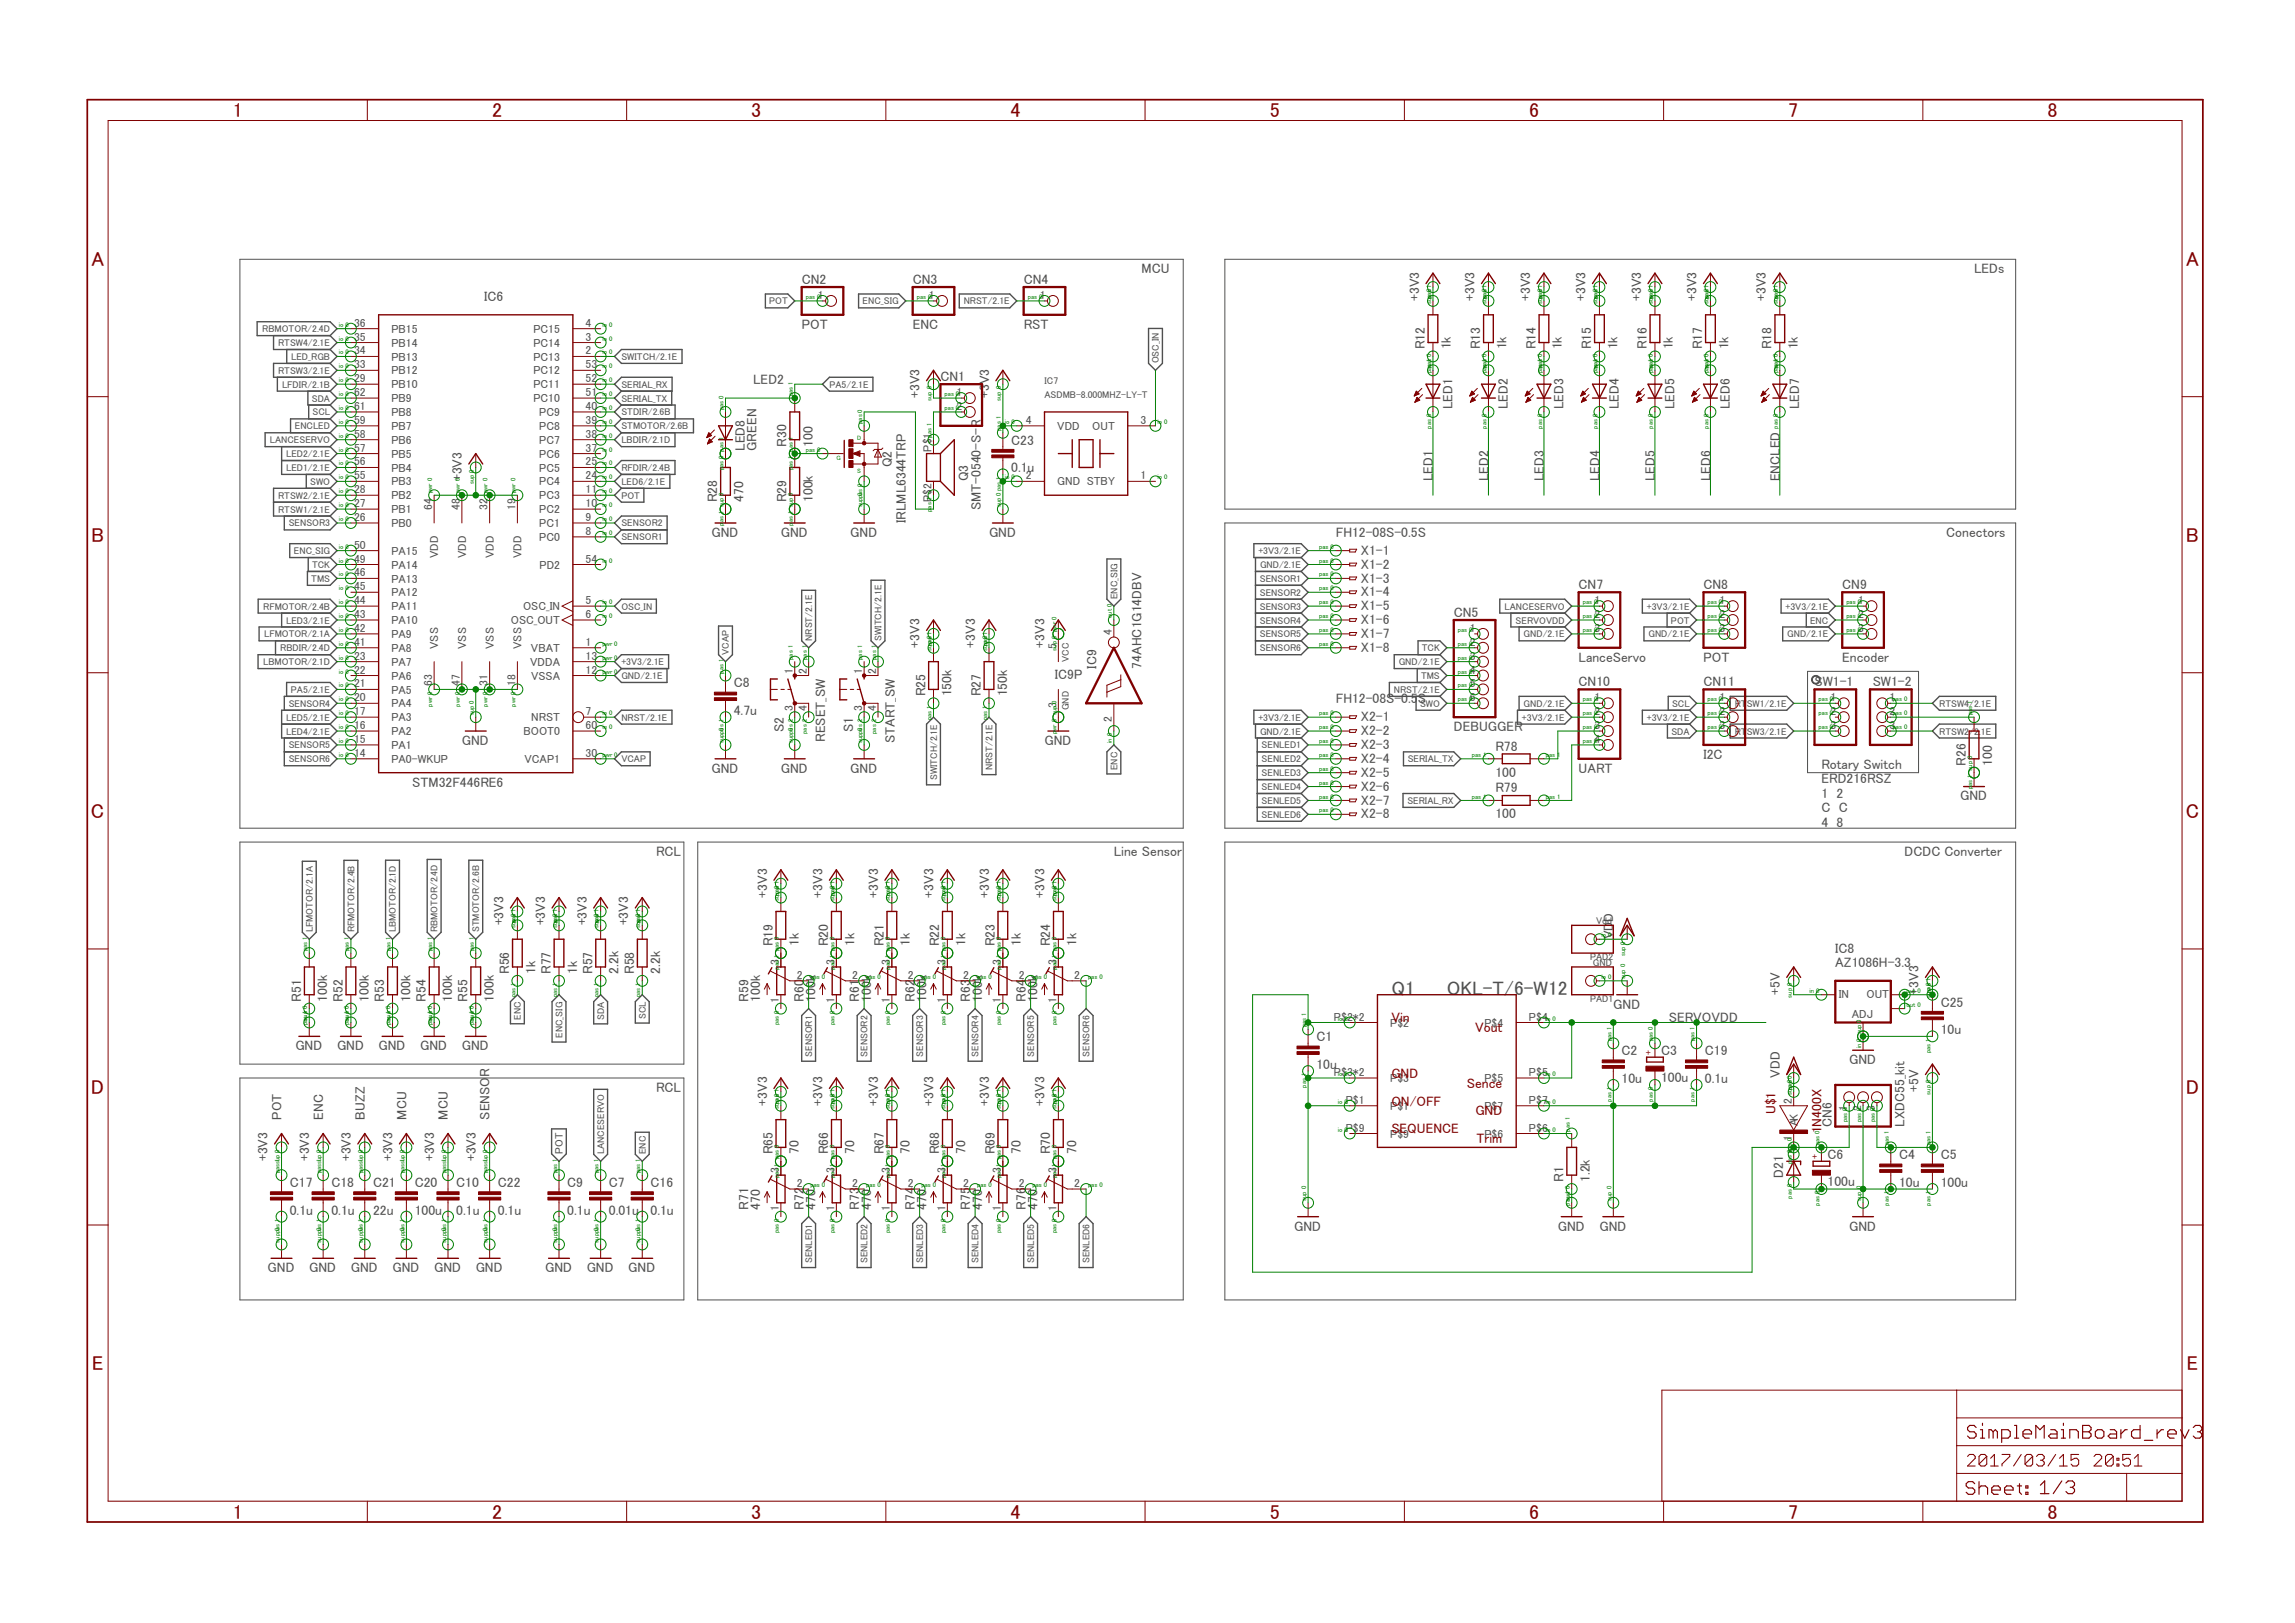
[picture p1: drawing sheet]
<svg xmlns="http://www.w3.org/2000/svg" width="420mm" height="297mm" viewBox="0 0 420 297" stroke-linecap="round" stroke-linejoin="round" font-family="sans-serif">
<defs><g id="words">
<g font-size="3.7" fill="#800000">
<text x="42.6" y="21.4">1</text>
<text x="90.1" y="21.4">2</text>
<text x="137.5" y="21.4">3</text>
<text x="185" y="21.4">4</text>
<text x="232.5" y="21.4">5</text>
<text x="279.9" y="21.4">6</text>
<text x="327.4" y="21.4">7</text>
<text x="374.8" y="21.4">8</text>
<text x="16.7" y="48.6">A</text>
<text x="400.2" y="48.6">A</text>
<text x="16.7" y="99.2">B</text>
<text x="400.2" y="99.2">B</text>
<text x="16.7" y="149.7">C</text>
<text x="400.2" y="149.7">C</text>
<text x="16.7" y="200.2">D</text>
<text x="400.2" y="200.2">D</text>
<text x="16.8" y="250.8">E</text>
<text x="400.4" y="250.8">E</text>
<text x="42.6" y="277.9">1</text>
<text x="90.1" y="277.9">2</text>
<text x="137.5" y="277.9">3</text>
<text x="185" y="277.9">4</text>
<text x="232.5" y="277.9">5</text>
<text x="279.9" y="277.9">6</text>
<text x="327.4" y="277.9">7</text>
<text x="374.8" y="277.9">8</text>
</g>
<g font-size="3.6" fill="#505050">
<text x="254.7" y="182.1">Q1</text>
<text x="264.9" y="182.1">OKL-T/6-W12</text>
</g>
<g font-size="2.5" fill="#505050">
<text x="146.8" y="51.9">CN2</text>
<text x="167.1" y="51.9">CN3</text>
<text x="187.4" y="51.9">CN4</text>
<text x="209" y="50">MCU</text>
<text x="361.4" y="50">LEDs</text>
<text x="88.7" y="55.1">IC6</text>
<text x="259.8" y="55.1" transform="rotate(-90 259.8 55.1)">+3V3</text>
<text x="270" y="55.1" transform="rotate(-90 270 55.1)">+3V3</text>
<text x="280.1" y="55.1" transform="rotate(-90 280.1 55.1)">+3V3</text>
<text x="290.3" y="55.1" transform="rotate(-90 290.3 55.1)">+3V3</text>
<text x="300.4" y="55.1" transform="rotate(-90 300.4 55.1)">+3V3</text>
<text x="310.6" y="55.1" transform="rotate(-90 310.6 55.1)">+3V3</text>
<text x="323.3" y="55.1" transform="rotate(-90 323.3 55.1)">+3V3</text>
<text x="146.8" y="60.2">POT</text>
<text x="167.1" y="60.2">ENC</text>
<text x="187.4" y="60.2">RST</text>
<text x="260.8" y="64" transform="rotate(-90 260.8 64)">R12</text>
<text x="265.6" y="64" transform="rotate(-90 265.6 64)">1k</text>
<text x="271" y="64" transform="rotate(-90 271 64)">R13</text>
<text x="275.8" y="64" transform="rotate(-90 275.8 64)">1k</text>
<text x="281.2" y="64" transform="rotate(-90 281.2 64)">R14</text>
<text x="286" y="64" transform="rotate(-90 286 64)">1k</text>
<text x="291.3" y="64" transform="rotate(-90 291.3 64)">R15</text>
<text x="296.1" y="64" transform="rotate(-90 296.1 64)">1k</text>
<text x="301.5" y="64" transform="rotate(-90 301.5 64)">R16</text>
<text x="306.3" y="64" transform="rotate(-90 306.3 64)">1k</text>
<text x="311.6" y="64" transform="rotate(-90 311.6 64)">R17</text>
<text x="316.4" y="64" transform="rotate(-90 316.4 64)">1k</text>
<text x="324.3" y="64" transform="rotate(-90 324.3 64)">R18</text>
<text x="329.1" y="64" transform="rotate(-90 329.1 64)">1k</text>
<text x="137.9" y="70.3">LED2</text>
<text x="172.2" y="69.7">CN1</text>
<text x="168.4" y="72.8" transform="rotate(-90 168.4 72.8)">+3V3</text>
<text x="181.1" y="72.8" transform="rotate(-90 181.1 72.8)">+3V3</text>
<text x="265.9" y="74.9" transform="rotate(-90 265.9 74.9)">LED1</text>
<text x="276.1" y="74.9" transform="rotate(-90 276.1 74.9)">LED2</text>
<text x="286.2" y="74.9" transform="rotate(-90 286.2 74.9)">LED3</text>
<text x="296.4" y="74.9" transform="rotate(-90 296.4 74.9)">LED4</text>
<text x="306.5" y="74.9" transform="rotate(-90 306.5 74.9)">LED5</text>
<text x="316.7" y="74.9" transform="rotate(-90 316.7 74.9)">LED6</text>
<text x="329.4" y="74.9" transform="rotate(-90 329.4 74.9)">LED7</text>
<text x="136.4" y="82.5" transform="rotate(-90 136.4 82.5)">LED8</text>
<text x="138.5" y="82.5" transform="rotate(-90 138.5 82.5)">GREEN</text>
<text x="144" y="81.7" transform="rotate(-90 144 81.7)">R30</text>
<text x="148.8" y="81.7" transform="rotate(-90 148.8 81.7)">100</text>
<text x="185.1" y="81.4">C23</text>
<text x="84.6" y="88.1" transform="rotate(-90 84.6 88.1)">+3V3</text>
<text x="163.3" y="85.5" transform="rotate(-90 163.3 85.5)">Q2</text>
<text x="177.3" y="88.1" transform="rotate(-90 177.3 88.1)">Q3</text>
<text x="185.1" y="86.4">0.1u</text>
<text x="262.3" y="88.1" transform="rotate(-90 262.3 88.1)">LED1</text>
<text x="272.5" y="88.1" transform="rotate(-90 272.5 88.1)">LED2</text>
<text x="282.7" y="88.1" transform="rotate(-90 282.7 88.1)">LED3</text>
<text x="292.8" y="88.1" transform="rotate(-90 292.8 88.1)">LED4</text>
<text x="303" y="88.1" transform="rotate(-90 303 88.1)">LED5</text>
<text x="313.1" y="88.1" transform="rotate(-90 313.1 88.1)">LED6</text>
<text x="325.8" y="88.1" transform="rotate(-90 325.8 88.1)">ENCLED</text>
<text x="131.3" y="91.9" transform="rotate(-90 131.3 91.9)">R28</text>
<text x="136.1" y="91.9" transform="rotate(-90 136.1 91.9)">470</text>
<text x="144" y="91.9" transform="rotate(-90 144 91.9)">R29</text>
<text x="148.8" y="91.9" transform="rotate(-90 148.8 91.9)">100k</text>
<text x="165.8" y="95.7" transform="rotate(-90 165.8 95.7)">IRLML6344TRP</text>
<text x="179.5" y="93.4" transform="rotate(-90 179.5 93.4)">SMT-0540-S-R</text>
<text x="130.3" y="98.2">GND</text>
<text x="143" y="98.2">GND</text>
<text x="155.7" y="98.2">GND</text>
<text x="181.1" y="98.2">GND</text>
<text x="244.6" y="98.2">FH12-08S-0.5S</text>
<text x="249.1" y="101.5">X1-1</text>
<text x="356.3" y="98.2">Conectors</text>
<text x="249.1" y="104.1">X1-2</text>
<text x="249.1" y="106.6">X1-3</text>
<text x="289" y="107.8">CN7</text>
<text x="311.9" y="107.8">CN8</text>
<text x="337.3" y="107.8">CN9</text>
<text x="249.1" y="109.2">X1-4</text>
<text x="249.1" y="111.7">X1-5</text>
<text x="266.1" y="112.8">CN5</text>
<text x="168.4" y="118.6" transform="rotate(-90 168.4 118.6)">+3V3</text>
<text x="178.5" y="118.6" transform="rotate(-90 178.5 118.6)">+3V3</text>
<text x="191.2" y="118.6" transform="rotate(-90 191.2 118.6)">+3V3</text>
<text x="249.1" y="114.2">X1-6</text>
<text x="249.1" y="116.8">X1-7</text>
<text x="249.1" y="119.3">X1-8</text>
<text x="134.3" y="125.8">C8</text>
<text x="193.1" y="124.3">IC9P</text>
<text x="200.8" y="122.4" transform="rotate(-90 200.8 122.4)">IC9</text>
<text x="209" y="122.4" transform="rotate(-90 209 122.4)">74AHC1G14DBV</text>
<text x="289" y="121.1">LanceServo</text>
<text x="289" y="125.5">CN10</text>
<text x="311.9" y="121.1">POT</text>
<text x="311.9" y="125.5">CN11</text>
<text x="332.2" y="125.5">SW1-1</text>
<text x="337.3" y="121.1">Encoder</text>
<text x="342.9" y="125.5">SW1-2</text>
<text x="134.3" y="130.9">4.7u</text>
<text x="169.4" y="127.4" transform="rotate(-90 169.4 127.4)">R25</text>
<text x="174.2" y="127.4" transform="rotate(-90 174.2 127.4)">150k</text>
<text x="179.6" y="127.4" transform="rotate(-90 179.6 127.4)">R27</text>
<text x="184.4" y="127.4" transform="rotate(-90 184.4 127.4)">150k</text>
<text x="244.6" y="128.7">FH12-08S-0.5</text>
<text x="259.5" y="128.7">S</text>
<text x="84.6" y="136.3">GND</text>
<text x="143.5" y="134" transform="rotate(-90 143.5 134)">S2</text>
<text x="151.1" y="135.8" transform="rotate(-90 151.1 135.8)">RESET_SW</text>
<text x="156.2" y="134" transform="rotate(-90 156.2 134)">S1</text>
<text x="163.8" y="136" transform="rotate(-90 163.8 136)">START_SW</text>
<text x="191.2" y="136.3">GND</text>
<text x="249.1" y="132">X2-1</text>
<text x="249.1" y="134.6">X2-2</text>
<text x="249.1" y="137.1">X2-3</text>
<text x="266.1" y="133.8">DEBUGGER</text>
<text x="273.8" y="137.4">R78</text>
<text x="75.5" y="144">STM32F446RE6</text>
<text x="130.3" y="141.4">GND</text>
<text x="143" y="141.4">GND</text>
<text x="155.7" y="141.4">GND</text>
<text x="249.1" y="139.6">X2-4</text>
<text x="249.1" y="142.2">X2-5</text>
<text x="273.8" y="142.2">100</text>
<text x="289" y="141.4">UART</text>
<text x="311.9" y="138.9">I2C</text>
<text x="333.5" y="140.7">Rotary Switch</text>
<text x="333.5" y="143.3">ERD216RSZ</text>
<text x="359.9" y="140.1" transform="rotate(-90 359.9 140.1)">R26</text>
<text x="364.7" y="140.1" transform="rotate(-90 364.7 140.1)">100</text>
<text x="249.1" y="144.7">X2-6</text>
<text x="249.1" y="147.3">X2-7</text>
<text x="249.1" y="149.8">X2-8</text>
<text x="273.8" y="149.8">100</text>
<text x="273.8" y="145">R79</text>
<text x="333.5" y="146">1</text>
<text x="333.5" y="148.7">C C</text>
<text x="336.2" y="146">2</text>
<text x="358.9" y="146.5">GND</text>
<text x="333.5" y="151.3">4</text>
<text x="336.2" y="151.3">8</text>
<text x="120.1" y="156.7">RCL</text>
<text x="203.9" y="156.7">Line Sensor</text>
<text x="348.7" y="156.7">DCDC Converter</text>
<text x="140.4" y="164.3" transform="rotate(-90 140.4 164.3)">+3V3</text>
<text x="150.6" y="164.3" transform="rotate(-90 150.6 164.3)">+3V3</text>
<text x="160.7" y="164.3" transform="rotate(-90 160.7 164.3)">+3V3</text>
<text x="170.9" y="164.3" transform="rotate(-90 170.9 164.3)">+3V3</text>
<text x="181.1" y="164.3" transform="rotate(-90 181.1 164.3)">+3V3</text>
<text x="191.2" y="164.3" transform="rotate(-90 191.2 164.3)">+3V3</text>
<text x="92.2" y="169.4" transform="rotate(-90 92.2 169.4)">+3V3</text>
<text x="99.8" y="169.4" transform="rotate(-90 99.8 169.4)">+3V3</text>
<text x="107.4" y="169.4" transform="rotate(-90 107.4 169.4)">+3V3</text>
<text x="115" y="169.4" transform="rotate(-90 115 169.4)">+3V3</text>
<text x="141.5" y="173.2" transform="rotate(-90 141.5 173.2)">R19</text>
<text x="146.3" y="173.2" transform="rotate(-90 146.3 173.2)">1k</text>
<text x="151.6" y="173.2" transform="rotate(-90 151.6 173.2)">R20</text>
<text x="156.4" y="173.2" transform="rotate(-90 156.4 173.2)">1k</text>
<text x="161.8" y="173.2" transform="rotate(-90 161.8 173.2)">R21</text>
<text x="166.6" y="173.2" transform="rotate(-90 166.6 173.2)">1k</text>
<text x="171.9" y="173.2" transform="rotate(-90 171.9 173.2)">R22</text>
<text x="176.7" y="173.2" transform="rotate(-90 176.7 173.2)">1k</text>
<text x="182.1" y="173.2" transform="rotate(-90 182.1 173.2)">R23</text>
<text x="186.9" y="173.2" transform="rotate(-90 186.9 173.2)">1k</text>
<text x="192.3" y="173.2" transform="rotate(-90 192.3 173.2)">R24</text>
<text x="197.1" y="173.2" transform="rotate(-90 197.1 173.2)">1k</text>
<text x="295.4" y="171.9" transform="rotate(-90 295.4 171.9)">VD</text>
<text x="295.4" y="168.7" transform="rotate(-90 295.4 168.7)">D</text>
<text x="93.2" y="178.2" transform="rotate(-90 93.2 178.2)">R56</text>
<text x="98" y="178.2" transform="rotate(-90 98 178.2)">1k</text>
<text x="100.8" y="178.2" transform="rotate(-90 100.8 178.2)">R77</text>
<text x="105.6" y="178.2" transform="rotate(-90 105.6 178.2)">1k</text>
<text x="108.5" y="178.2" transform="rotate(-90 108.5 178.2)">R57</text>
<text x="113.3" y="178.2" transform="rotate(-90 113.3 178.2)">2.2k</text>
<text x="116.1" y="178.2" transform="rotate(-90 116.1 178.2)">R58</text>
<text x="120.9" y="178.2" transform="rotate(-90 120.9 178.2)">2.2k</text>
<text x="336" y="177">AZ1086H-3.3</text>
<text x="336" y="174.4">IC8</text>
<text x="55.1" y="183.3" transform="rotate(-90 55.1 183.3)">R51</text>
<text x="59.9" y="183.3" transform="rotate(-90 59.9 183.3)">100k</text>
<text x="62.7" y="183.3" transform="rotate(-90 62.7 183.3)">R52</text>
<text x="67.5" y="183.3" transform="rotate(-90 67.5 183.3)">100k</text>
<text x="70.4" y="183.3" transform="rotate(-90 70.4 183.3)">R53</text>
<text x="75.2" y="183.3" transform="rotate(-90 75.2 183.3)">100k</text>
<text x="78" y="183.3" transform="rotate(-90 78 183.3)">R54</text>
<text x="82.8" y="183.3" transform="rotate(-90 82.8 183.3)">100k</text>
<text x="85.6" y="183.3" transform="rotate(-90 85.6 183.3)">R55</text>
<text x="90.4" y="183.3" transform="rotate(-90 90.4 183.3)">100k</text>
<text x="137" y="183.3" transform="rotate(-90 137 183.3)">R59</text>
<text x="139.2" y="183.3" transform="rotate(-90 139.2 183.3)">100k</text>
<text x="147.2" y="183.3" transform="rotate(-90 147.2 183.3)">R60</text>
<text x="149.3" y="183.3" transform="rotate(-90 149.3 183.3)">100k</text>
<text x="157.3" y="183.3" transform="rotate(-90 157.3 183.3)">R61</text>
<text x="159.5" y="183.3" transform="rotate(-90 159.5 183.3)">100k</text>
<text x="167.5" y="183.3" transform="rotate(-90 167.5 183.3)">R62</text>
<text x="169.6" y="183.3" transform="rotate(-90 169.6 183.3)">100k</text>
<text x="177.6" y="183.3" transform="rotate(-90 177.6 183.3)">R63</text>
<text x="179.8" y="183.3" transform="rotate(-90 179.8 183.3)">100k</text>
<text x="187.8" y="183.3" transform="rotate(-90 187.8 183.3)">R64</text>
<text x="190" y="183.3" transform="rotate(-90 190 183.3)">100k</text>
<text x="295.4" y="184.6">GND</text>
<text x="325.8" y="182.1" transform="rotate(-90 325.8 182.1)">+5V</text>
<text x="351.2" y="182.1" transform="rotate(-90 351.2 182.1)">+3V3</text>
<text x="355.3" y="184.2">C25</text>
<text x="241" y="190.6">C1</text>
<text x="305.5" y="187.1">SERVOVDD</text>
<text x="355.3" y="189.3">10u</text>
<text x="54.1" y="192.2">GND</text>
<text x="61.7" y="192.2">GND</text>
<text x="69.3" y="192.2">GND</text>
<text x="76.9" y="192.2">GND</text>
<text x="84.6" y="192.2">GND</text>
<text x="89.6" y="197.1" transform="rotate(-90 89.6 197.1)">R</text>
<text x="241" y="195.6">10u</text>
<text x="296.9" y="193.1">C2</text>
<text x="304.1" y="193">C3</text>
<text x="312.1" y="193.1">C19</text>
<text x="325.8" y="197.3" transform="rotate(-90 325.8 197.3)">VDD</text>
<text x="338.5" y="194.7">GND</text>
<text x="120.1" y="199.8">RCL</text>
<text x="140.4" y="202.4" transform="rotate(-90 140.4 202.4)">+3V3</text>
<text x="150.6" y="202.4" transform="rotate(-90 150.6 202.4)">+3V3</text>
<text x="160.7" y="202.4" transform="rotate(-90 160.7 202.4)">+3V3</text>
<text x="170.9" y="202.4" transform="rotate(-90 170.9 202.4)">+3V3</text>
<text x="181.1" y="202.4" transform="rotate(-90 181.1 202.4)">+3V3</text>
<text x="191.2" y="202.4" transform="rotate(-90 191.2 202.4)">+3V3</text>
<text x="296.9" y="198.2">10u</text>
<text x="304.1" y="198.1">100u</text>
<text x="312.1" y="198.2">0.1u</text>
<text x="351.2" y="199.8" transform="rotate(-90 351.2 199.8)">+5V</text>
<text x="51.5" y="204.9" transform="rotate(-90 51.5 204.9)">POT</text>
<text x="59.2" y="204.9" transform="rotate(-90 59.2 204.9)">ENC</text>
<text x="66.8" y="204.9" transform="rotate(-90 66.8 204.9)">BUZZ</text>
<text x="74.4" y="204.9" transform="rotate(-90 74.4 204.9)">MCU</text>
<text x="82" y="204.9" transform="rotate(-90 82 204.9)">MCU</text>
<text x="89.6" y="204.9" transform="rotate(-90 89.6 204.9)">SENSO</text>
<text x="335.4" y="206.2" transform="rotate(-90 335.4 206.2)">CN6</text>
<text x="348.7" y="206.2" transform="rotate(-90 348.7 206.2)">LXDC55_kit</text>
<text x="49" y="212.5" transform="rotate(-90 49 212.5)">+3V3</text>
<text x="56.6" y="212.5" transform="rotate(-90 56.6 212.5)">+3V3</text>
<text x="64.2" y="212.5" transform="rotate(-90 64.2 212.5)">+3V3</text>
<text x="71.9" y="212.5" transform="rotate(-90 71.9 212.5)">+3V3</text>
<text x="79.5" y="212.5" transform="rotate(-90 79.5 212.5)">+3V3</text>
<text x="87.1" y="212.5" transform="rotate(-90 87.1 212.5)">+3V3</text>
<text x="141.5" y="211.3" transform="rotate(-90 141.5 211.3)">R65</text>
<text x="146.3" y="211.3" transform="rotate(-90 146.3 211.3)">70</text>
<text x="151.6" y="211.3" transform="rotate(-90 151.6 211.3)">R66</text>
<text x="156.4" y="211.3" transform="rotate(-90 156.4 211.3)">70</text>
<text x="161.8" y="211.3" transform="rotate(-90 161.8 211.3)">R67</text>
<text x="166.6" y="211.3" transform="rotate(-90 166.6 211.3)">70</text>
<text x="171.9" y="211.3" transform="rotate(-90 171.9 211.3)">R68</text>
<text x="176.7" y="211.3" transform="rotate(-90 176.7 211.3)">70</text>
<text x="182.1" y="211.3" transform="rotate(-90 182.1 211.3)">R69</text>
<text x="186.9" y="211.3" transform="rotate(-90 186.9 211.3)">70</text>
<text x="192.3" y="211.3" transform="rotate(-90 192.3 211.3)">R70</text>
<text x="197.1" y="211.3" transform="rotate(-90 197.1 211.3)">70</text>
<text x="326.5" y="215.6" transform="rotate(-90 326.5 215.6)">D21</text>
<text x="334.6" y="212">C6</text>
<text x="347.7" y="212.1">C4</text>
<text x="355.3" y="212.1">C5</text>
<text x="53.1" y="217.2">C17</text>
<text x="60.7" y="217.2">C18</text>
<text x="68.3" y="217.2">C21</text>
<text x="75.9" y="217.2">C20</text>
<text x="83.5" y="217.2">C10</text>
<text x="91.2" y="217.2">C22</text>
<text x="103.9" y="217.2">C9</text>
<text x="111.5" y="217.2">C7</text>
<text x="119.1" y="217.2">C16</text>
<text x="137" y="221.4" transform="rotate(-90 137 221.4)">R71</text>
<text x="139.2" y="221.4" transform="rotate(-90 139.2 221.4)">470</text>
<text x="147.2" y="221.4" transform="rotate(-90 147.2 221.4)">R72</text>
<text x="149.3" y="221.4" transform="rotate(-90 149.3 221.4)">470</text>
<text x="157.3" y="221.4" transform="rotate(-90 157.3 221.4)">R73</text>
<text x="159.5" y="221.4" transform="rotate(-90 159.5 221.4)">470</text>
<text x="167.5" y="221.4" transform="rotate(-90 167.5 221.4)">R74</text>
<text x="169.6" y="221.4" transform="rotate(-90 169.6 221.4)">470</text>
<text x="177.6" y="221.4" transform="rotate(-90 177.6 221.4)">R75</text>
<text x="179.8" y="221.4" transform="rotate(-90 179.8 221.4)">470</text>
<text x="187.8" y="221.4" transform="rotate(-90 187.8 221.4)">R76</text>
<text x="190" y="221.4" transform="rotate(-90 190 221.4)">470</text>
<text x="286.2" y="216.3" transform="rotate(-90 286.2 216.3)">R1</text>
<text x="291" y="216.3" transform="rotate(-90 291 216.3)">1.2k</text>
<text x="334.6" y="217.1">100u</text>
<text x="347.7" y="217.2">10u</text>
<text x="355.3" y="217.2">100u</text>
<text x="53.1" y="222.3">0.1u</text>
<text x="60.7" y="222.3">0.1u</text>
<text x="68.3" y="222.3">22u</text>
<text x="75.9" y="222.3">100u</text>
<text x="83.5" y="222.3">0.1u</text>
<text x="91.2" y="222.3">0.1u</text>
<text x="103.9" y="222.3">0.1u</text>
<text x="111.5" y="222.3">0.01u</text>
<text x="119.1" y="222.3">0.1u</text>
<text x="236.9" y="225.2">GND</text>
<text x="285.2" y="225.2">GND</text>
<text x="292.8" y="225.2">GND</text>
<text x="338.5" y="225.2">GND</text>
<text x="49" y="232.8">GND</text>
<text x="56.6" y="232.8">GND</text>
<text x="64.2" y="232.8">GND</text>
<text x="71.9" y="232.8">GND</text>
<text x="79.5" y="232.8">GND</text>
<text x="87.1" y="232.8">GND</text>
<text x="99.8" y="232.8">GND</text>
<text x="107.4" y="232.8">GND</text>
<text x="115" y="232.8">GND</text>
</g>
<g font-size="2.5" fill="#800000">
<text x="254.7" y="187.1">Vin</text>
<text x="270.1" y="188.9">Vout</text>
<text x="254.7" y="197.3">GND</text>
<text x="254.7" y="202.4">ON/OFF</text>
<text x="268.5" y="199.1">Sence</text>
<text x="325.1" y="203.9" transform="rotate(-90 325.1 203.9)">U$1</text>
<text x="254.7" y="207.4">SEQUENCE</text>
<text x="270.1" y="204.1">GND</text>
<text x="270.3" y="209.2">Trim</text>
<text x="333.5" y="207.4" transform="rotate(-90 333.5 207.4)">1N400X</text>
</g>
<g font-size="2.1" fill="#505050">
<text x="64.8" y="59.8">36</text>
<text x="107.2" y="59.8">4</text>
<text x="149.7" y="54.7">1</text>
<text x="170" y="54.7">1</text>
<text x="190.3" y="54.7">1</text>
<text x="64.8" y="64.9">34</text>
<text x="64.8" y="62.3">35</text>
<text x="71.7" y="66">PB13</text>
<text x="71.7" y="63.5">PB14</text>
<text x="71.7" y="60.9">PB15</text>
<text x="97.6" y="66">PC13</text>
<text x="97.6" y="63.5">PC14</text>
<text x="97.6" y="60.9">PC15</text>
<text x="107.2" y="64.9">2</text>
<text x="107.2" y="62.3">3</text>
<text x="64.8" y="70">29</text>
<text x="64.8" y="67.4">33</text>
<text x="71.7" y="71.1">PB10</text>
<text x="71.7" y="68.5">PB12</text>
<text x="97.6" y="71.1">PC11</text>
<text x="97.6" y="68.5">PC12</text>
<text x="107.2" y="70">52</text>
<text x="107.2" y="67.4">53</text>
<text x="64.8" y="77.6">59</text>
<text x="64.8" y="75">61</text>
<text x="64.8" y="72.5">62</text>
<text x="71.7" y="76.2">PB8</text>
<text x="71.7" y="73.6">PB9</text>
<text x="97.6" y="73.6">PC10</text>
<text x="98.7" y="76.2">PC9</text>
<text x="107.2" y="77.6">39</text>
<text x="107.2" y="75">40</text>
<text x="107.2" y="72.5">51</text>
<text x="175.1" y="72.5">1</text>
<text x="175.1" y="75">2</text>
<text x="187.8" y="77.6">4</text>
<text x="208.8" y="77.6">3</text>
<text x="64.8" y="82.7">57</text>
<text x="64.8" y="80.1">58</text>
<text x="71.7" y="83.8">PB5</text>
<text x="71.7" y="81.2">PB6</text>
<text x="71.7" y="78.7">PB7</text>
<text x="98.7" y="83.8">PC6</text>
<text x="98.7" y="81.2">PC7</text>
<text x="98.7" y="78.7">PC8</text>
<text x="107.2" y="82.7">37</text>
<text x="107.2" y="80.1">38</text>
<text x="170.6" y="82.7" transform="rotate(-90 170.6 82.7)">P$1</text>
<text x="193.6" y="78.7">VDD</text>
<text x="200" y="78.7">OUT</text>
<text x="64.8" y="87.7">55</text>
<text x="64.8" y="85.2">56</text>
<text x="71.7" y="88.8">PB3</text>
<text x="71.7" y="86.3">PB4</text>
<text x="98.7" y="88.8">PC4</text>
<text x="98.7" y="86.3">PC5</text>
<text x="107.2" y="87.7">24</text>
<text x="107.2" y="85.2">25</text>
<text x="187.8" y="87.7">2</text>
<text x="193.6" y="88.8">GND STBY</text>
<text x="208.8" y="87.7">1</text>
<text x="64.8" y="95.4">26</text>
<text x="64.8" y="92.8">27</text>
<text x="64.8" y="90.3">28</text>
<text x="71.7" y="93.9">PB1</text>
<text x="71.7" y="91.4">PB2</text>
<text x="79.1" y="93.4" transform="rotate(-90 79.1 93.4)">64</text>
<text x="84.2" y="93.4" transform="rotate(-90 84.2 93.4)">48</text>
<text x="89.3" y="93.4" transform="rotate(-90 89.3 93.4)">32</text>
<text x="94.4" y="93.4" transform="rotate(-90 94.4 93.4)">19</text>
<text x="98.7" y="93.9">PC2</text>
<text x="98.7" y="91.4">PC3</text>
<text x="107.2" y="95.4">9</text>
<text x="107.2" y="92.8">10</text>
<text x="107.2" y="90.3">11</text>
<text x="170.6" y="91.9" transform="rotate(-90 170.6 91.9)">P$2</text>
<text x="64.8" y="100.4">50</text>
<text x="71.7" y="96.5">PB0</text>
<text x="71.7" y="101.5">PA15</text>
<text x="98.7" y="99">PC0</text>
<text x="98.7" y="96.5">PC1</text>
<text x="107.2" y="97.9">8</text>
<text x="64.8" y="105.5">46</text>
<text x="64.8" y="103">49</text>
<text x="71.7" y="106.6">PA13</text>
<text x="71.7" y="104.1">PA14</text>
<text x="80.2" y="102.1" transform="rotate(-90 80.2 102.1)">VDD</text>
<text x="85.3" y="102.1" transform="rotate(-90 85.3 102.1)">VDD</text>
<text x="90.4" y="102.1" transform="rotate(-90 90.4 102.1)">VDD</text>
<text x="95.5" y="102.1" transform="rotate(-90 95.5 102.1)">VDD</text>
<text x="98.8" y="104.1">PD2</text>
<text x="107.2" y="103">54</text>
<text x="64.8" y="113.1">43</text>
<text x="64.8" y="110.6">44</text>
<text x="64.8" y="108">45</text>
<text x="71.7" y="111.7">PA11</text>
<text x="71.7" y="109.2">PA12</text>
<text x="95.8" y="111.7">OSC_IN</text>
<text x="107.2" y="110.6">5</text>
<text x="107.2" y="113.1">6</text>
<text x="291.9" y="110.6">1</text>
<text x="291.9" y="113.1">2</text>
<text x="314.8" y="110.6">1</text>
<text x="314.8" y="113.1">2</text>
<text x="340.2" y="110.6">1</text>
<text x="340.2" y="113.1">2</text>
<text x="64.8" y="115.7">42</text>
<text x="64.8" y="118.2">41</text>
<text x="71.7" y="116.8">PA9</text>
<text x="71.7" y="114.2">PA10</text>
<text x="71.7" y="119.3">PA8</text>
<text x="80.2" y="118.8" transform="rotate(-90 80.2 118.8)">VSS</text>
<text x="85.3" y="118.8" transform="rotate(-90 85.3 118.8)">VSS</text>
<text x="90.4" y="118.8" transform="rotate(-90 90.4 118.8)">VSS</text>
<text x="93.5" y="114.2">OSC_OUT</text>
<text x="95.5" y="118.8" transform="rotate(-90 95.5 118.8)">VSS</text>
<text x="97.2" y="119.3">VBAT</text>
<text x="107.2" y="118.2">1</text>
<text x="193.4" y="118.8" transform="rotate(-90 193.4 118.8)">5</text>
<text x="203.6" y="116.2" transform="rotate(-90 203.6 116.2)">4</text>
<text x="269.1" y="115.7">1</text>
<text x="269.1" y="118.2">2</text>
<text x="291.9" y="115.7">3</text>
<text x="314.8" y="115.7">3</text>
<text x="340.2" y="115.7">3</text>
<text x="64.8" y="125.8">21</text>
<text x="64.8" y="123.3">22</text>
<text x="64.8" y="120.7">23</text>
<text x="71.7" y="124.4">PA6</text>
<text x="71.7" y="121.9">PA7</text>
<text x="79.1" y="125.6" transform="rotate(-90 79.1 125.6)">63</text>
<text x="84.2" y="125.6" transform="rotate(-90 84.2 125.6)">47</text>
<text x="89.3" y="125.6" transform="rotate(-90 89.3 125.6)">31</text>
<text x="94.4" y="125.6" transform="rotate(-90 94.4 125.6)">18</text>
<text x="97.1" y="121.9">VDDA</text>
<text x="97.2" y="124.4">VSSA</text>
<text x="107.2" y="120.7">13</text>
<text x="107.2" y="123.3">12</text>
<text x="145.2" y="123.3" transform="rotate(-90 145.2 123.3)">1</text>
<text x="147.7" y="123.3" transform="rotate(-90 147.7 123.3)">2</text>
<text x="157.9" y="123.3" transform="rotate(-90 157.9 123.3)">1</text>
<text x="160.4" y="123.3" transform="rotate(-90 160.4 123.3)">2</text>
<text x="269.1" y="120.7">3</text>
<text x="269.1" y="123.3">4</text>
<text x="269.1" y="125.8">5</text>
<text x="64.8" y="130.9">17</text>
<text x="64.8" y="128.4">20</text>
<text x="71.7" y="129.5">PA4</text>
<text x="71.7" y="126.9">PA5</text>
<text x="107.2" y="130.9">7</text>
<text x="145.2" y="130.2" transform="rotate(-90 145.2 130.2)">3</text>
<text x="147.7" y="130.2" transform="rotate(-90 147.7 130.2)">4</text>
<text x="157.9" y="130.2" transform="rotate(-90 157.9 130.2)">3</text>
<text x="160.4" y="130.2" transform="rotate(-90 160.4 130.2)">4</text>
<text x="193.4" y="129.6" transform="rotate(-90 193.4 129.6)">3</text>
<text x="269.1" y="128.4">6</text>
<text x="291.9" y="128.4">1</text>
<text x="291.9" y="130.9">2</text>
<text x="314.8" y="128.4">1</text>
<text x="314.8" y="130.9">2</text>
<text x="335.1" y="128.4">1</text>
<text x="335.1" y="130.9">2</text>
<text x="345.9" y="128.4">1</text>
<text x="345.9" y="130.9">2</text>
<text x="64.8" y="136">15</text>
<text x="64.8" y="133.4">16</text>
<text x="71.7" y="137.1">PA1</text>
<text x="71.7" y="134.6">PA2</text>
<text x="71.7" y="132">PA3</text>
<text x="95.8" y="134.6">BOOT0</text>
<text x="97.3" y="132">NRST</text>
<text x="107.2" y="133.4">60</text>
<text x="203.6" y="132.1" transform="rotate(-90 203.6 132.1)">2</text>
<text x="291.9" y="133.4">3</text>
<text x="291.9" y="136">4</text>
<text x="314.8" y="133.4">3</text>
<text x="335.1" y="133.4">3</text>
<text x="345.9" y="133.4">3</text>
<text x="64.8" y="138.5">14</text>
<text x="71.7" y="139.6">PA0-WKUP</text>
<text x="96" y="139.6">VCAP1</text>
<text x="107.2" y="138.5">30</text>
<text x="142.6" y="176.6" transform="rotate(-90 142.6 176.6)">3</text>
<text x="145.9" y="179.2">2</text>
<text x="152.8" y="176.6" transform="rotate(-90 152.8 176.6)">3</text>
<text x="156" y="179.2">2</text>
<text x="162.9" y="176.6" transform="rotate(-90 162.9 176.6)">3</text>
<text x="166.2" y="179.2">2</text>
<text x="173.1" y="176.6" transform="rotate(-90 173.1 176.6)">3</text>
<text x="176.3" y="179.2">2</text>
<text x="183.3" y="176.6" transform="rotate(-90 183.3 176.6)">3</text>
<text x="186.5" y="179.2">2</text>
<text x="193.4" y="176.6" transform="rotate(-90 193.4 176.6)">3</text>
<text x="196.7" y="179.2">2</text>
<text x="142.6" y="183.5" transform="rotate(-90 142.6 183.5)">1</text>
<text x="152.8" y="183.5" transform="rotate(-90 152.8 183.5)">1</text>
<text x="162.9" y="183.5" transform="rotate(-90 162.9 183.5)">1</text>
<text x="173.1" y="183.5" transform="rotate(-90 173.1 183.5)">1</text>
<text x="183.3" y="183.5" transform="rotate(-90 183.3 183.5)">1</text>
<text x="193.4" y="183.5" transform="rotate(-90 193.4 183.5)">1</text>
<text x="336.6" y="182.7">IN</text>
<text x="341.7" y="182.7">OUT</text>
<text x="244.2" y="186.8">P$2*2</text>
<text x="254.5" y="187.9">P$2</text>
<text x="271.8" y="187.9">P$4</text>
<text x="279.9" y="186.8">P$4</text>
<text x="339" y="186.4">ADJ</text>
<text x="244.2" y="196.9">P$3*2</text>
<text x="279.9" y="196.9">P$5</text>
<text x="246.4" y="202">P$1</text>
<text x="254.5" y="203.1">P$1</text>
<text x="254.5" y="198">P$3</text>
<text x="271.8" y="198">P$5</text>
<text x="271.8" y="203.1">P$7</text>
<text x="279.9" y="202">P$7</text>
<text x="328" y="202" transform="rotate(-90 328 202)">2</text>
<text x="338.2" y="203.2" transform="rotate(-90 338.2 203.2)">1</text>
<text x="340.7" y="203.2" transform="rotate(-90 340.7 203.2)">2</text>
<text x="343.3" y="203.2" transform="rotate(-90 343.3 203.2)">3</text>
<text x="246.4" y="207.1">P$9</text>
<text x="254.5" y="208.2">P$9</text>
<text x="271.8" y="208.2">P$6</text>
<text x="279.9" y="207.1">P$6</text>
<text x="328" y="208.9" transform="rotate(-90 328 208.9)">1</text>
<text x="329.1" y="206.1" transform="rotate(-90 329.1 206.1)">AK</text>
<text x="142.6" y="214.7" transform="rotate(-90 142.6 214.7)">3</text>
<text x="152.8" y="214.7" transform="rotate(-90 152.8 214.7)">3</text>
<text x="162.9" y="214.7" transform="rotate(-90 162.9 214.7)">3</text>
<text x="173.1" y="214.7" transform="rotate(-90 173.1 214.7)">3</text>
<text x="183.3" y="214.7" transform="rotate(-90 183.3 214.7)">3</text>
<text x="193.4" y="214.7" transform="rotate(-90 193.4 214.7)">3</text>
<text x="142.6" y="221.6" transform="rotate(-90 142.6 221.6)">1</text>
<text x="145.9" y="217.2">2</text>
<text x="152.8" y="221.6" transform="rotate(-90 152.8 221.6)">1</text>
<text x="156" y="217.2">2</text>
<text x="162.9" y="221.6" transform="rotate(-90 162.9 221.6)">1</text>
<text x="166.2" y="217.2">2</text>
<text x="173.1" y="221.6" transform="rotate(-90 173.1 221.6)">1</text>
<text x="176.3" y="217.2">2</text>
<text x="183.3" y="221.6" transform="rotate(-90 183.3 221.6)">1</text>
<text x="186.5" y="217.2">2</text>
<text x="193.4" y="221.6" transform="rotate(-90 193.4 221.6)">1</text>
<text x="196.7" y="217.2">2</text>
</g>
<text font-size="2" fill="#505050" x="103" y="211.2" transform="rotate(-90 103 211.2)">POT</text>
<g font-size="1.8" fill="#505050">
<text x="140.8" y="55.7">POT</text>
<text x="157.9" y="55.7">ENC_SIG</text>
<text x="176.4" y="55.7">NRST/2.1E</text>
<text x="48" y="60.8">RBMOTOR/2.4D</text>
<text x="50.9" y="63.3">RTSW4/2.1E</text>
<text x="53.3" y="65.9">LED_RGB</text>
<text x="113.8" y="65.9">SWITCH/2.1E</text>
<text x="50.9" y="68.4">RTSW3/2.1E</text>
<text x="51.6" y="70.9">LFDIR/2.1B</text>
<text x="113.8" y="70.9">SERIAL_RX</text>
<text x="151.9" y="70.9">PA5/2.1E</text>
<text x="191.2" y="70.3">IC7</text>
<text x="212.2" y="66.5" transform="rotate(-90 212.2 66.5)">OSC_IN</text>
<text x="57.1" y="73.5">SDA</text>
<text x="57.2" y="76">SCL</text>
<text x="113.8" y="76">STDIR/2.6B</text>
<text x="113.8" y="73.5">SERIAL_TX</text>
<text x="191.2" y="72.8">ASDMB-8.000MHZ-LY-T</text>
<text x="49.4" y="81.1">LANCESERVO</text>
<text x="52.4" y="83.6">LED2/2.1E</text>
<text x="54" y="78.6">ENCLED</text>
<text x="113.8" y="78.6">STMOTOR/2.6B</text>
<text x="113.8" y="81.1">LBDIR/2.1D</text>
<text x="52.4" y="86.2">LED1/2.1E</text>
<text x="56.8" y="88.7">SWO</text>
<text x="113.8" y="86.2">RFDIR/2.4B</text>
<text x="113.8" y="88.7">LED6/2.1E</text>
<text x="50.9" y="93.8">RTSW1/2.1E</text>
<text x="50.9" y="91.3">RTSW2/2.1E</text>
<text x="113.8" y="91.3">POT</text>
<text x="52.8" y="96.3">SENSOR3</text>
<text x="53.8" y="101.4">ENC_SIG</text>
<text x="113.8" y="98.9">SENSOR1</text>
<text x="113.8" y="96.3">SENSOR2</text>
<text x="230.4" y="101.4">+3V3/2.1E</text>
<text x="57" y="106.5">TMS</text>
<text x="57.1" y="104">TCK</text>
<text x="230.6" y="106.5">SENSOR1</text>
<text x="230.7" y="104">GND/2.1E</text>
<text x="48.2" y="111.6">RFMOTOR/2.4B</text>
<text x="113.8" y="111.6">OSC_IN</text>
<text x="204.6" y="109.7" transform="rotate(-90 204.6 109.7)">ENC_SIG</text>
<text x="230.6" y="109">SENSOR2</text>
<text x="230.6" y="111.6">SENSOR3</text>
<text x="275.5" y="111.6">LANCESERVO</text>
<text x="301.5" y="111.6">+3V3/2.1E</text>
<text x="326.9" y="111.6">+3V3/2.1E</text>
<text x="48.4" y="116.7">LFMOTOR/2.1A</text>
<text x="51.3" y="119.2">RBDIR/2.4D</text>
<text x="52.4" y="114.1">LED3/2.1E</text>
<text x="133.4" y="119.8" transform="rotate(-90 133.4 119.8)">VCAP</text>
<text x="148.7" y="117.3" transform="rotate(-90 148.7 117.3)">NRST/2.1E</text>
<text x="161.4" y="117.3" transform="rotate(-90 161.4 117.3)">SWITCH/2.1E</text>
<text x="230.6" y="116.7">SENSOR5</text>
<text x="230.6" y="114.1">SENSOR4</text>
<text x="230.6" y="119.2">SENSOR6</text>
<text x="260.3" y="119.2">TCK</text>
<text x="277.5" y="114.1">SERVOVDD</text>
<text x="278.9" y="116.7">GND/2.1E</text>
<text x="301.8" y="116.7">GND/2.1E</text>
<text x="305.9" y="114.1">POT</text>
<text x="327.2" y="116.7">GND/2.1E</text>
<text x="331.4" y="114.1">ENC</text>
<text x="48.2" y="121.7">LBMOTOR/2.1D</text>
<text x="113.8" y="124.3">GND/2.1E</text>
<text x="113.8" y="121.7">+3V3/2.1E</text>
<text x="195.7" y="121.1" transform="rotate(-90 195.7 121.1)">VCC</text>
<text x="256.1" y="121.7">GND/2.1E</text>
<text x="260.2" y="124.3">TMS</text>
<text x="52.4" y="131.9">LED5/2.1E</text>
<text x="52.8" y="129.4">SENSOR4</text>
<text x="53.3" y="126.8">PA5/2.1E</text>
<text x="113.8" y="131.9">NRST/2.1E</text>
<text x="195.7" y="130" transform="rotate(-90 195.7 130)">GND</text>
<text x="230.4" y="131.9">+3V3/2.1E</text>
<text x="255.2" y="126.8">NRST/2.1E</text>
<text x="260" y="129.4">SWO</text>
<text x="278.6" y="131.9">+3V3/2.1E</text>
<text x="278.9" y="129.4">GND/2.1E</text>
<text x="301.5" y="131.9">+3V3/2.1E</text>
<text x="306.1" y="129.4">SCL</text>
<text x="317.6" y="129.4">RT</text>
<text x="319.8" y="129.4">SW1/2.1E</text>
<text x="355" y="129.4">RTSW4/2.1E</text>
<text x="52.4" y="134.4">LED4/2.1E</text>
<text x="52.8" y="137">SENSOR5</text>
<text x="230.7" y="134.4">GND/2.1E</text>
<text x="231" y="137">SENLED1</text>
<text x="306" y="134.4">SDA</text>
<text x="317.6" y="134.4">RT</text>
<text x="319.8" y="134.4">SW3/2.1E</text>
<text x="355" y="134.4">RTSW2/2.</text>
<text x="362.6" y="134.4">1E</text>
<text x="52.8" y="139.5">SENSOR6</text>
<text x="113.8" y="139.5">VCAP</text>
<text x="171.5" y="142.8" transform="rotate(-90 171.5 142.8)">SWITCH/2.1E</text>
<text x="181.7" y="141" transform="rotate(-90 181.7 141)">NRST/2.1E</text>
<text x="204.6" y="141" transform="rotate(-90 204.6 141)">ENC</text>
<text x="231" y="139.5">SENLED2</text>
<text x="231" y="142.1">SENLED3</text>
<text x="257.7" y="139.5">SERIAL_TX</text>
<text x="231" y="144.6">SENLED4</text>
<text x="231" y="147.1">SENLED5</text>
<text x="231" y="149.7">SENLED6</text>
<text x="257.7" y="147.1">SERIAL_RX</text>
<text x="57.3" y="170.6" transform="rotate(-90 57.3 170.6)">LFMOTOR/2.1A</text>
<text x="64.9" y="170.6" transform="rotate(-90 64.9 170.6)">RFMOTOR/2.4B</text>
<text x="72.5" y="170.6" transform="rotate(-90 72.5 170.6)">LBMOTOR/2.1D</text>
<text x="80.1" y="170.6" transform="rotate(-90 80.1 170.6)">RBMOTOR/2.4D</text>
<text x="87.7" y="170.6" transform="rotate(-90 87.7 170.6)">STMOTOR/2.6B</text>
<text x="292.2" y="169.1">Vdd</text>
<text x="291.1" y="175.7">PAD2</text>
<text x="291.6" y="176.7">GND</text>
<text x="291.1" y="183.3">PAD1</text>
<text x="95.3" y="186.7" transform="rotate(-90 95.3 186.7)">ENC</text>
<text x="103" y="189.9" transform="rotate(-90 103 189.9)">ENC_SIG</text>
<text x="110.6" y="186.7" transform="rotate(-90 110.6 186.7)">SDA</text>
<text x="118.2" y="186.5" transform="rotate(-90 118.2 186.5)">SCL</text>
<text x="148.7" y="193.4" transform="rotate(-90 148.7 193.4)">SENSOR1</text>
<text x="158.8" y="193.4" transform="rotate(-90 158.8 193.4)">SENSOR2</text>
<text x="169" y="193.4" transform="rotate(-90 169 193.4)">SENSOR3</text>
<text x="179.2" y="193.4" transform="rotate(-90 179.2 193.4)">SENSOR4</text>
<text x="189.3" y="193.4" transform="rotate(-90 189.3 193.4)">SENSOR5</text>
<text x="199.5" y="193.4" transform="rotate(-90 199.5 193.4)">SENSOR6</text>
<text x="110.6" y="211.3" transform="rotate(-90 110.6 211.3)">LANCESERVO</text>
<text x="118.2" y="211.3" transform="rotate(-90 118.2 211.3)">ENC</text>
<text x="148.7" y="231.2" transform="rotate(-90 148.7 231.2)">SENLED1</text>
<text x="158.8" y="231.2" transform="rotate(-90 158.8 231.2)">SENLED2</text>
<text x="169" y="231.2" transform="rotate(-90 169 231.2)">SENLED3</text>
<text x="179.2" y="231.2" transform="rotate(-90 179.2 231.2)">SENLED4</text>
<text x="189.3" y="231.2" transform="rotate(-90 189.3 231.2)">SENLED5</text>
<text x="199.5" y="231.2" transform="rotate(-90 199.5 231.2)">SENLED6</text>
</g>
<g font-size="1.8" fill="#800000">
<text x="302.4" y="193.1" transform="rotate(-90 302.4 193.1)">+</text>
<text x="332.9" y="212.1" transform="rotate(-90 332.9 212.1)">+</text>
</g>
<g font-size="1.2" fill="#008000">
<text x="262" y="52.6" transform="rotate(-90 262 52.6)">1</text>
<text x="272.1" y="52.6" transform="rotate(-90 272.1 52.6)">1</text>
<text x="282.3" y="52.6" transform="rotate(-90 282.3 52.6)">1</text>
<text x="292.5" y="52.6" transform="rotate(-90 292.5 52.6)">1</text>
<text x="302.6" y="52.6" transform="rotate(-90 302.6 52.6)">1</text>
<text x="312.8" y="52.6" transform="rotate(-90 312.8 52.6)">1</text>
<text x="325.5" y="52.6" transform="rotate(-90 325.5 52.6)">1</text>
<text x="62" y="59.8">io 0</text>
<text x="110.3" y="59.8">io 0</text>
<text x="147.5" y="54.7">pas 0</text>
<text x="167.9" y="54.7">pas 0</text>
<text x="188.2" y="54.7">pas 0</text>
<text x="262" y="55.6" transform="rotate(-90 262 55.6)">suppas0</text>
<text x="272.1" y="55.6" transform="rotate(-90 272.1 55.6)">suppas0</text>
<text x="282.3" y="55.6" transform="rotate(-90 282.3 55.6)">suppas0</text>
<text x="292.5" y="55.6" transform="rotate(-90 292.5 55.6)">suppas0</text>
<text x="302.6" y="55.6" transform="rotate(-90 302.6 55.6)">suppas0</text>
<text x="312.8" y="55.6" transform="rotate(-90 312.8 55.6)">suppas0</text>
<text x="325.5" y="55.6" transform="rotate(-90 325.5 55.6)">supas0</text>
<text x="62" y="64.9">io 0</text>
<text x="62" y="62.3">io 0</text>
<text x="110.3" y="64.9">io 0</text>
<text x="110.3" y="62.3">io 0</text>
<text x="262" y="65.3" transform="rotate(-90 262 65.3)">0</text>
<text x="272.1" y="65.3" transform="rotate(-90 272.1 65.3)">0</text>
<text x="282.3" y="65.3" transform="rotate(-90 282.3 65.3)">0</text>
<text x="292.5" y="65.3" transform="rotate(-90 292.5 65.3)">0</text>
<text x="302.6" y="65.3" transform="rotate(-90 302.6 65.3)">0</text>
<text x="312.8" y="65.3" transform="rotate(-90 312.8 65.3)">0</text>
<text x="325.5" y="65.3" transform="rotate(-90 325.5 65.3)">0</text>
<text x="62" y="70">io 0</text>
<text x="62" y="67.4">io 0</text>
<text x="110.3" y="70">io 0</text>
<text x="110.3" y="67.4">io 0</text>
<text x="262" y="68.3" transform="rotate(-90 262 68.3)">papsas1</text>
<text x="272.1" y="68.3" transform="rotate(-90 272.1 68.3)">papsas1</text>
<text x="282.3" y="68.3" transform="rotate(-90 282.3 68.3)">papsas1</text>
<text x="292.5" y="68.3" transform="rotate(-90 292.5 68.3)">papsas1</text>
<text x="302.6" y="68.3" transform="rotate(-90 302.6 68.3)">papsas1</text>
<text x="312.8" y="68.3" transform="rotate(-90 312.8 68.3)">papsas1</text>
<text x="325.5" y="68.3" transform="rotate(-90 325.5 68.3)">papsas1</text>
<text x="62" y="77.6">io 0</text>
<text x="62" y="75">io 0</text>
<text x="62" y="72.5">io 0</text>
<text x="110.3" y="77.6">io 0</text>
<text x="110.3" y="75">io 0</text>
<text x="110.3" y="72.5">io 0</text>
<text x="132.5" y="75" transform="rotate(-90 132.5 75)">pas 0</text>
<text x="145.2" y="72.5" transform="rotate(-90 145.2 72.5)">pas 1</text>
<text x="157.9" y="77.6" transform="rotate(-90 157.9 77.6)">pas 0</text>
<text x="170.6" y="73.4" transform="rotate(-90 170.6 73.4)">sup 0</text>
<text x="172.9" y="72.5">pas 0</text>
<text x="172.9" y="75">pas 0</text>
<text x="183.3" y="73.4" transform="rotate(-90 183.3 73.4)">sup 0</text>
<text x="183.9" y="77.6">io 0</text>
<text x="211.9" y="77.6">io 0</text>
<text x="62" y="82.7">io 0</text>
<text x="62" y="80.1">io 0</text>
<text x="110.3" y="82.7">io 0</text>
<text x="110.3" y="80.1">io 0</text>
<text x="147.5" y="82.7">pas 0</text>
<text x="170.6" y="80.1" transform="rotate(-90 170.6 80.1)">pas 1</text>
<text x="183.3" y="78.8" transform="rotate(-90 183.3 78.8)">pas 1</text>
<text x="262" y="78.4" transform="rotate(-90 262 78.4)">pas 0</text>
<text x="272.1" y="78.4" transform="rotate(-90 272.1 78.4)">pas 0</text>
<text x="282.3" y="78.4" transform="rotate(-90 282.3 78.4)">pas 0</text>
<text x="292.5" y="78.4" transform="rotate(-90 292.5 78.4)">pas 0</text>
<text x="302.6" y="78.4" transform="rotate(-90 302.6 78.4)">pas 0</text>
<text x="312.8" y="78.4" transform="rotate(-90 312.8 78.4)">pas 0</text>
<text x="325.5" y="78.4" transform="rotate(-90 325.5 78.4)">pas 0</text>
<text x="62" y="87.7">io 0</text>
<text x="62" y="85.2">io 0</text>
<text x="86.7" y="88.6" transform="rotate(-90 86.7 88.6)">sup 0</text>
<text x="110.3" y="87.7">io 0</text>
<text x="110.3" y="85.2">io 0</text>
<text x="132.5" y="86.1" transform="rotate(-90 132.5 86.1)">pas 0 pas 1</text>
<text x="145.2" y="86.1" transform="rotate(-90 145.2 86.1)">pas 1 pas 1</text>
<text x="183.9" y="87.7">io 0</text>
<text x="211.9" y="87.7">io 0</text>
<text x="62" y="95.4">io 0</text>
<text x="62" y="92.8">io 0</text>
<text x="62" y="90.3">io 0</text>
<text x="79.1" y="90.3" transform="rotate(-90 79.1 90.3)">pwr 0</text>
<text x="84.2" y="90.3" transform="rotate(-90 84.2 90.3)">pwr 0</text>
<text x="89.3" y="90.3" transform="rotate(-90 89.3 90.3)">pwr 0</text>
<text x="94.4" y="90.3" transform="rotate(-90 94.4 90.3)">pwr 0</text>
<text x="110.3" y="95.4">io 0</text>
<text x="110.3" y="92.8">io 0</text>
<text x="110.3" y="90.3">io 0</text>
<text x="132.5" y="95.6" transform="rotate(-90 132.5 95.6)">as 1 sup 0</text>
<text x="145.2" y="95.6" transform="rotate(-90 145.2 95.6)">as 1 sup 0</text>
<text x="157.9" y="92.8" transform="rotate(-90 157.9 92.8)">supp0as 0</text>
<text x="170.6" y="93.7" transform="rotate(-90 170.6 93.7)">p</text>
<text x="170.6" y="93.1" transform="rotate(-90 170.6 93.1)">as 1</text>
<text x="183.3" y="92.8" transform="rotate(-90 183.3 92.8)">sup 0 pas 1</text>
<text x="62" y="100.4">io 0</text>
<text x="110.3" y="97.9">io 0</text>
<text x="132.5" y="96.2" transform="rotate(-90 132.5 96.2)">p</text>
<text x="145.2" y="96.2" transform="rotate(-90 145.2 96.2)">p</text>
<text x="241.5" y="100.4">pas 0</text>
<text x="62" y="105.5">io 0</text>
<text x="62" y="103">io 0</text>
<text x="110.3" y="103">io 0</text>
<text x="241.5" y="103">pas 0</text>
<text x="241.5" y="105.5">pas 0</text>
<text x="62" y="113.1">io 0</text>
<text x="62" y="110.6">io 0</text>
<text x="62" y="108">io 0</text>
<text x="110.3" y="110.6">io 0</text>
<text x="110.3" y="113.1">io 0</text>
<text x="203.6" y="113.1" transform="rotate(-90 203.6 113.1)">out 0</text>
<text x="241.5" y="108">pas 0</text>
<text x="241.5" y="110.6">pas 0</text>
<text x="241.5" y="113.1">pas 0</text>
<text x="289.8" y="110.6">pas 0</text>
<text x="289.8" y="113.1">pas 0</text>
<text x="312.6" y="110.6">pas 0</text>
<text x="312.6" y="113.1">pas 0</text>
<text x="338" y="110.6">pas 0</text>
<text x="338" y="113.1">pas 0</text>
<text x="62" y="115.7">io 0</text>
<text x="62" y="118.2">io 0</text>
<text x="110.3" y="118.2">pwr 0</text>
<text x="170.6" y="119.1" transform="rotate(-90 170.6 119.1)">supas0</text>
<text x="170.6" y="116.1" transform="rotate(-90 170.6 116.1)">1</text>
<text x="180.7" y="119.1" transform="rotate(-90 180.7 119.1)">supas0</text>
<text x="180.7" y="116.1" transform="rotate(-90 180.7 116.1)">1</text>
<text x="193.4" y="119.1" transform="rotate(-90 193.4 119.1)">sup 0 pwr 0</text>
<text x="241.5" y="115.7">pas 0</text>
<text x="241.5" y="118.2">pas 0</text>
<text x="266.9" y="115.7">pas 0</text>
<text x="266.9" y="118.2">pas 0</text>
<text x="289.8" y="115.7">pas 0</text>
<text x="312.6" y="115.7">pas 0</text>
<text x="338" y="115.7">pas 0</text>
<text x="62" y="125.8">io 0</text>
<text x="62" y="123.3">io 0</text>
<text x="62" y="120.7">io 0</text>
<text x="110.3" y="120.7">pwr 0</text>
<text x="110.3" y="123.3">pwr 0</text>
<text x="132.5" y="123.3" transform="rotate(-90 132.5 123.3)">pas 1</text>
<text x="145.2" y="120.7" transform="rotate(-90 145.2 120.7)">pas 1</text>
<text x="147.7" y="120.7" transform="rotate(-90 147.7 120.7)">pas 1</text>
<text x="157.9" y="120.7" transform="rotate(-90 157.9 120.7)">pas 1</text>
<text x="160.4" y="120.7" transform="rotate(-90 160.4 120.7)">pas 1</text>
<text x="266.9" y="120.7">pas 0</text>
<text x="266.9" y="123.3">pas 0</text>
<text x="266.9" y="125.8">pas 0</text>
<text x="62" y="130.9">io 0</text>
<text x="62" y="128.4">io 0</text>
<text x="79.1" y="129.3" transform="rotate(-90 79.1 129.3)">pwr 0</text>
<text x="84.2" y="129.3" transform="rotate(-90 84.2 129.3)">pwr 0</text>
<text x="86.7" y="130.9" transform="rotate(-90 86.7 130.9)">sup 0</text>
<text x="89.3" y="129.3" transform="rotate(-90 89.3 129.3)">pwr 0</text>
<text x="94.4" y="129.3" transform="rotate(-90 94.4 129.3)">pwr 0</text>
<text x="110.3" y="130.9">io 0</text>
<text x="170.6" y="131.8" transform="rotate(-90 170.6 131.8)">pas 1</text>
<text x="180.7" y="131.8" transform="rotate(-90 180.7 131.8)">pas 1</text>
<text x="241.5" y="130.9">pas 0</text>
<text x="266.9" y="128.4">pas 0</text>
<text x="289.8" y="128.4">pas 0</text>
<text x="289.8" y="130.9">pas 0</text>
<text x="312.6" y="128.4">pas 0</text>
<text x="312.6" y="130.9">pas 0</text>
<text x="332.9" y="128.4">pas 0</text>
<text x="332.9" y="130.9">pas 0</text>
<text x="346.5" y="128.4">pas 0</text>
<text x="346.5" y="130.9">pas 0</text>
<text x="361" y="130.9" transform="rotate(-90 361 130.9)">pa</text>
<text x="361" y="129.7" transform="rotate(-90 361 129.7)">s 1</text>
<text x="62" y="136">io 0</text>
<text x="62" y="133.4">io 0</text>
<text x="110.3" y="133.4">in 0</text>
<text x="132.5" y="136" transform="rotate(-90 132.5 136)">supp0as 1</text>
<text x="145.2" y="136" transform="rotate(-90 145.2 136)">supp0as 2</text>
<text x="147.7" y="134.3" transform="rotate(-90 147.7 134.3)">pas 2</text>
<text x="157.9" y="136" transform="rotate(-90 157.9 136)">supp0as 2</text>
<text x="160.4" y="134.3" transform="rotate(-90 160.4 134.3)">pas 2</text>
<text x="193.4" y="134.4" transform="rotate(-90 193.4 134.4)">pwr 0 sup 0</text>
<text x="203.6" y="136" transform="rotate(-90 203.6 136)">in 0</text>
<text x="241.5" y="133.4">pas 0</text>
<text x="241.5" y="136">pas 0</text>
<text x="289.8" y="133.4">pas 0</text>
<text x="289.8" y="136">pas 0</text>
<text x="312.6" y="133.4">pas 0</text>
<text x="332.9" y="133.4">pas 0</text>
<text x="346.5" y="133.4">pas 0</text>
<text x="62" y="138.5">io 0</text>
<text x="110.3" y="138.5">pwr 0</text>
<text x="241.5" y="138.5">pas 0</text>
<text x="241.5" y="141.1">pas 0</text>
<text x="241.5" y="143.6">pas 0</text>
<text x="269.5" y="138.5">pas 1</text>
<text x="283" y="138.5">pas 1</text>
<text x="361" y="143.9" transform="rotate(-90 361 143.9)">as 1 sup 0</text>
<text x="241.5" y="146.1">pas 0</text>
<text x="241.5" y="148.7">pas 0</text>
<text x="269.5" y="146.1">pas 1</text>
<text x="283" y="146.1">pas 1</text>
<text x="361" y="144.5" transform="rotate(-90 361 144.5)">p</text>
<text x="142.6" y="161.8" transform="rotate(-90 142.6 161.8)">1</text>
<text x="152.8" y="161.8" transform="rotate(-90 152.8 161.8)">1</text>
<text x="162.9" y="161.8" transform="rotate(-90 162.9 161.8)">1</text>
<text x="173.1" y="161.8" transform="rotate(-90 173.1 161.8)">1</text>
<text x="183.3" y="161.8" transform="rotate(-90 183.3 161.8)">1</text>
<text x="193.4" y="161.8" transform="rotate(-90 193.4 161.8)">1</text>
<text x="94.4" y="166.9" transform="rotate(-90 94.4 166.9)">1</text>
<text x="102" y="166.9" transform="rotate(-90 102 166.9)">1</text>
<text x="109.6" y="166.9" transform="rotate(-90 109.6 166.9)">1</text>
<text x="117.2" y="166.9" transform="rotate(-90 117.2 166.9)">1</text>
<text x="142.6" y="164.8" transform="rotate(-90 142.6 164.8)">suppas0</text>
<text x="152.8" y="164.8" transform="rotate(-90 152.8 164.8)">suppas0</text>
<text x="162.9" y="164.8" transform="rotate(-90 162.9 164.8)">suppas0</text>
<text x="173.1" y="164.8" transform="rotate(-90 173.1 164.8)">suppas0</text>
<text x="183.3" y="164.8" transform="rotate(-90 183.3 164.8)">suppas0</text>
<text x="193.4" y="164.8" transform="rotate(-90 193.4 164.8)">suppas0</text>
<text x="94.4" y="169.9" transform="rotate(-90 94.4 169.9)">suppas0</text>
<text x="102" y="169.9" transform="rotate(-90 102 169.9)">suppas0</text>
<text x="109.6" y="169.9" transform="rotate(-90 109.6 169.9)">suppas0</text>
<text x="117.2" y="169.9" transform="rotate(-90 117.2 169.9)">suppas0</text>
<text x="293.2" y="171.5">io 0</text>
<text x="56.3" y="174.1" transform="rotate(-90 56.3 174.1)">pas 1</text>
<text x="63.9" y="174.1" transform="rotate(-90 63.9 174.1)">pas 1</text>
<text x="71.5" y="174.1" transform="rotate(-90 71.5 174.1)">pas 1</text>
<text x="79.1" y="174.1" transform="rotate(-90 79.1 174.1)">pas 1</text>
<text x="86.7" y="174.1" transform="rotate(-90 86.7 174.1)">pas 1</text>
<text x="142.6" y="177.5" transform="rotate(-90 142.6 177.5)">pas 1 pas 0</text>
<text x="148.4" y="179.2">pas 0</text>
<text x="152.8" y="177.5" transform="rotate(-90 152.8 177.5)">pas 1 pas 0</text>
<text x="158.6" y="179.2">pas 0</text>
<text x="162.9" y="177.5" transform="rotate(-90 162.9 177.5)">pas 1 pas 0</text>
<text x="168.7" y="179.2">pas 0</text>
<text x="173.1" y="177.5" transform="rotate(-90 173.1 177.5)">pas 1 pas 0</text>
<text x="178.9" y="179.2">pas 0</text>
<text x="183.3" y="177.5" transform="rotate(-90 183.3 177.5)">pas 1 pas 0</text>
<text x="189" y="179.2">pas 0</text>
<text x="193.4" y="177.5" transform="rotate(-90 193.4 177.5)">pas 1 pas 0</text>
<text x="199.2" y="179.2">pas 0</text>
<text x="293.2" y="179.2">io 0</text>
<text x="297.5" y="179.2" transform="rotate(-90 297.5 179.2)">sup 0</text>
<text x="297.5" y="175" transform="rotate(-90 297.5 175)">sup 0</text>
<text x="353.4" y="179.6" transform="rotate(-90 353.4 179.6)">1</text>
<text x="56.3" y="185.6" transform="rotate(-90 56.3 185.6)">1</text>
<text x="63.9" y="185.6" transform="rotate(-90 63.9 185.6)">1</text>
<text x="71.5" y="185.6" transform="rotate(-90 71.5 185.6)">1</text>
<text x="79.1" y="185.6" transform="rotate(-90 79.1 185.6)">1</text>
<text x="86.7" y="185.6" transform="rotate(-90 86.7 185.6)">1</text>
<text x="94.4" y="182.6" transform="rotate(-90 94.4 182.6)">pas 1</text>
<text x="102" y="182.6" transform="rotate(-90 102 182.6)">pas 1</text>
<text x="109.6" y="182.6" transform="rotate(-90 109.6 182.6)">pas 1</text>
<text x="117.2" y="182.6" transform="rotate(-90 117.2 182.6)">pas 1</text>
<text x="328" y="182.6" transform="rotate(-90 328 182.6)">sup 0</text>
<text x="331.3" y="181.7">in 0</text>
<text x="349" y="181.7">out 0</text>
<text x="349" y="184.2">out 0</text>
<text x="353.4" y="182.6" transform="rotate(-90 353.4 182.6)">s</text>
<text x="353.4" y="182" transform="rotate(-90 353.4 182)">uppas0</text>
<text x="56.3" y="187.6" transform="rotate(-90 56.3 187.6)">passup 0</text>
<text x="63.9" y="187.6" transform="rotate(-90 63.9 187.6)">passup 0</text>
<text x="71.5" y="187.6" transform="rotate(-90 71.5 187.6)">passup 0</text>
<text x="79.1" y="187.6" transform="rotate(-90 79.1 187.6)">passup 0</text>
<text x="86.7" y="187.6" transform="rotate(-90 86.7 187.6)">passup 0</text>
<text x="142.6" y="187.6" transform="rotate(-90 142.6 187.6)">pas 0</text>
<text x="152.8" y="187.6" transform="rotate(-90 152.8 187.6)">pas 0</text>
<text x="162.9" y="187.6" transform="rotate(-90 162.9 187.6)">pas 0</text>
<text x="173.1" y="187.6" transform="rotate(-90 173.1 187.6)">pas 0</text>
<text x="183.3" y="187.6" transform="rotate(-90 183.3 187.6)">pas 0</text>
<text x="193.4" y="187.6" transform="rotate(-90 193.4 187.6)">pas 0</text>
<text x="239.1" y="188" transform="rotate(-90 239.1 188)">pas 1</text>
<text x="244.9" y="186.8">io 0</text>
<text x="283" y="186.8">io 0</text>
<text x="295" y="190.6" transform="rotate(-90 295 190.6)">pas 1</text>
<text x="302.6" y="190.6" transform="rotate(-90 302.6 190.6)">pas 0</text>
<text x="310.2" y="190.6" transform="rotate(-90 310.2 190.6)">pas 1</text>
<text x="340.7" y="191.9" transform="rotate(-90 340.7 191.9)">in 0 sup 0</text>
<text x="244.9" y="196.9">io 0</text>
<text x="283" y="196.9">io 0</text>
<text x="328" y="197.4" transform="rotate(-90 328 197.4)">0</text>
<text x="353.4" y="192.7" transform="rotate(-90 353.4 192.7)">pas 1</text>
<text x="142.6" y="202.9" transform="rotate(-90 142.6 202.9)">suppas0</text>
<text x="142.6" y="199.9" transform="rotate(-90 142.6 199.9)">1</text>
<text x="152.8" y="202.9" transform="rotate(-90 152.8 202.9)">suppas0</text>
<text x="152.8" y="199.9" transform="rotate(-90 152.8 199.9)">1</text>
<text x="162.9" y="202.9" transform="rotate(-90 162.9 202.9)">suppas0</text>
<text x="162.9" y="199.9" transform="rotate(-90 162.9 199.9)">1</text>
<text x="173.1" y="202.9" transform="rotate(-90 173.1 202.9)">suppas0</text>
<text x="173.1" y="199.9" transform="rotate(-90 173.1 199.9)">1</text>
<text x="183.3" y="202.9" transform="rotate(-90 183.3 202.9)">suppas0</text>
<text x="183.3" y="199.9" transform="rotate(-90 183.3 199.9)">1</text>
<text x="193.4" y="202.9" transform="rotate(-90 193.4 202.9)">suppas0</text>
<text x="193.4" y="199.9" transform="rotate(-90 193.4 199.9)">1</text>
<text x="239.1" y="199.1" transform="rotate(-90 239.1 199.1)">pas 1</text>
<text x="244.9" y="202">io 0</text>
<text x="283" y="202">io 0</text>
<text x="295" y="201.6" transform="rotate(-90 295 201.6)">pas 1</text>
<text x="302.6" y="201.6" transform="rotate(-90 302.6 201.6)">pas 0</text>
<text x="310.2" y="201.6" transform="rotate(-90 310.2 201.6)">pas 1</text>
<text x="328" y="200.4" transform="rotate(-90 328 200.4)">suppas0</text>
<text x="353.4" y="200.4" transform="rotate(-90 353.4 200.4)">sup 0</text>
<text x="244.9" y="207.1">io 0</text>
<text x="283" y="207.1">io 0</text>
<text x="287.4" y="207.1" transform="rotate(-90 287.4 207.1)">pas 1</text>
<text x="328" y="209.7" transform="rotate(-90 328 209.7)">s 0</text>
<text x="333.1" y="209.6" transform="rotate(-90 333.1 209.6)">pas 0</text>
<text x="338.2" y="205.4" transform="rotate(-90 338.2 205.4)">pas 0</text>
<text x="340.7" y="205.4" transform="rotate(-90 340.7 205.4)">pas 0</text>
<text x="343.3" y="205.4" transform="rotate(-90 343.3 205.4)">pas 0</text>
<text x="345.8" y="209.6" transform="rotate(-90 345.8 209.6)">pas 1</text>
<text x="353.4" y="209.6" transform="rotate(-90 353.4 209.6)">pas 1</text>
<text x="51.2" y="214.7" transform="rotate(-90 51.2 214.7)">pass1up 0</text>
<text x="58.8" y="214.7" transform="rotate(-90 58.8 214.7)">pass1up 0</text>
<text x="66.4" y="214.7" transform="rotate(-90 66.4 214.7)">pass1up 0</text>
<text x="74" y="214.7" transform="rotate(-90 74 214.7)">pass1up 0</text>
<text x="81.7" y="214.7" transform="rotate(-90 81.7 214.7)">pass1up 0</text>
<text x="89.3" y="214.7" transform="rotate(-90 89.3 214.7)">pass1up 0</text>
<text x="102" y="214.7" transform="rotate(-90 102 214.7)">pas 1</text>
<text x="109.6" y="214.7" transform="rotate(-90 109.6 214.7)">pas 1</text>
<text x="117.2" y="214.7" transform="rotate(-90 117.2 214.7)">pas 1</text>
<text x="142.6" y="215.6" transform="rotate(-90 142.6 215.6)">pas 1 pas 0</text>
<text x="152.8" y="215.6" transform="rotate(-90 152.8 215.6)">pas 1 pas 0</text>
<text x="162.9" y="215.6" transform="rotate(-90 162.9 215.6)">pas 1 pas 0</text>
<text x="173.1" y="215.6" transform="rotate(-90 173.1 215.6)">pas 1 pas 0</text>
<text x="183.3" y="215.6" transform="rotate(-90 183.3 215.6)">pas 1 pas 0</text>
<text x="193.4" y="215.6" transform="rotate(-90 193.4 215.6)">pas 1 pas 0</text>
<text x="328" y="213" transform="rotate(-90 328 213)">pas 0</text>
<text x="328" y="210.9" transform="rotate(-90 328 210.9)">pa</text>
<text x="148.4" y="217.2">pas 0</text>
<text x="158.6" y="217.2">pas 0</text>
<text x="168.7" y="217.2">pas 0</text>
<text x="178.9" y="217.2">pas 0</text>
<text x="189" y="217.2">pas 0</text>
<text x="199.2" y="217.2">pas 0</text>
<text x="239.1" y="219.8" transform="rotate(-90 239.1 219.8)">sup 0</text>
<text x="287.4" y="220.6" transform="rotate(-90 287.4 220.6)">passup 0</text>
<text x="287.4" y="218.6" transform="rotate(-90 287.4 218.6)">1</text>
<text x="295" y="219.8" transform="rotate(-90 295 219.8)">sup 0</text>
<text x="328" y="219.4" transform="rotate(-90 328 219.4)">pas 0</text>
<text x="333.1" y="220.6" transform="rotate(-90 333.1 220.6)">pas 0</text>
<text x="340.7" y="219.8" transform="rotate(-90 340.7 219.8)">sup 0</text>
<text x="345.8" y="220.6" transform="rotate(-90 345.8 220.6)">pas 1</text>
<text x="353.4" y="220.6" transform="rotate(-90 353.4 220.6)">pas 1</text>
<text x="51.2" y="227.4" transform="rotate(-90 51.2 227.4)">supp0as 1</text>
<text x="58.8" y="227.4" transform="rotate(-90 58.8 227.4)">supp0as 1</text>
<text x="66.4" y="227.4" transform="rotate(-90 66.4 227.4)">supp0as 1</text>
<text x="74" y="227.4" transform="rotate(-90 74 227.4)">supp0as 1</text>
<text x="81.7" y="227.4" transform="rotate(-90 81.7 227.4)">supp0as 1</text>
<text x="89.3" y="227.4" transform="rotate(-90 89.3 227.4)">supp0as 1</text>
<text x="102" y="227.4" transform="rotate(-90 102 227.4)">supp0as 1</text>
<text x="109.6" y="227.4" transform="rotate(-90 109.6 227.4)">supp0as 1</text>
<text x="117.2" y="227.4" transform="rotate(-90 117.2 227.4)">supp0as 1</text>
<text x="142.6" y="225.7" transform="rotate(-90 142.6 225.7)">pas 0</text>
<text x="152.8" y="225.7" transform="rotate(-90 152.8 225.7)">pas 0</text>
<text x="162.9" y="225.7" transform="rotate(-90 162.9 225.7)">pas 0</text>
<text x="173.1" y="225.7" transform="rotate(-90 173.1 225.7)">pas 0</text>
<text x="183.3" y="225.7" transform="rotate(-90 183.3 225.7)">pas 0</text>
<text x="193.4" y="225.7" transform="rotate(-90 193.4 225.7)">pas 0</text>
</g>
<g font-size="1.1" fill="#008000">
<text x="156.9" y="80.5">D</text>
<text x="153.1" y="84.3">G</text>
<text x="156.9" y="86.6">S</text>
</g>
</g></defs>
<path d="M43.9 47.5h172.7v104.1h-172.7zM224.2 47.5h144.8v45.7h-144.8zM224.2 95.7h144.8v55.9h-144.8zM330.9 122.9h20.3v18.5h-20.3zM43.9 154.1h81.3v40.7h-81.3zM127.7 154.1h88.9v83.8h-88.9zM224.2 154.1h144.8v83.8h-144.8zM43.9 197.3h81.3v40.6h-81.3z" fill="none" stroke="#505050" stroke-width=".18"/>
<path d="M331.8 123.9a.8 .8 0 0 1 1.3 0 .8 .8 0 0 1-.4 1.3 .8 .8 0 0 1-1.1-.8h.2a.65 .65 0 0 1 .9-.6 .65 .65 0 0 1 .2 1 .65 .65 0 0 1-1.1-.2v-.2h-.2z" fill-rule="evenodd" fill="#505050" stroke="#505050" stroke-width=".18"/>
<g fill="none" stroke="#505050" stroke-width=".25">
<path d="M47.1 58.9h13.3l1.3 1.3-1.3 1.2h-13.3zM140.1 53.8h4.1l1.3 1.3-1.3 1.2h-4.1zM157.2 53.8h7.3l1.3 1.3-1.3 1.2h-7.3zM175.6 53.8h9.3l1.2 1.3-1.2 1.2h-9.3zM50.1 61.4v2.6h10.3M50.8 69v2.6h9.6M52.5 64v2.5M56.4 71.6v2.5h4M56.5 74.1v2.6M60.4 66.5h-10.3v2.5h10.3M60.4 69l1.3 1.3-1.3 1.3M60.4 66.5l1.3 1.3-1.3 1.2"/>
<path d="M60.4 61.4l1.3 1.3-1.3 1.3M60.4 76.7h-7.2v2.5M60.4 79.2h-11.9v2.5h11.9M60.4 79.2l1.3 1.3-1.3 1.2M60.4 76.7l1.3 1.2-1.3 1.3M60.4 74.1l1.3 1.3-1.3 1.3M60.4 71.6l1.3 1.3-1.3 1.2M60.4 64l1.3 1.2-1.3 1.3M112.5 70.3l1.3-1.3h9.2v2.6h-9.2zM113.8 79.2l-1.3 1.3 1.3 1.2h9.8v-2.5M113.8 76.7l-1.3 1.2 1.3 1.3M113.8 74.1h9.8v2.6"/>
<path d="M113.8 64h11.1v2.5h-11.1l-1.3-1.3zM113.8 76.7h13.2v2.5h-13.2M113.8 74.1l-1.3 1.3 1.3 1.3M113.8 71.6l-1.3 1.3 1.3 1.2M123 71.6v2.5M150.6 70.3l1.2-1.3h8v2.6h-8zM210.3 60.1h2.5v6.4l-1.3 1.3-1.2-1.3zM50.1 91.9h10.3M51.6 81.7v5.1h8.8M51.6 84.3h8.8M52 94.4v2.6h8.4l1.3-1.3-1.3-1.3M53 99.5h7.4l1.3 1.3-1.3 1.2h-7.4z"/>
<path d="M56.1 86.8v2.6M60.4 89.4h-10.3v5h10.3M60.4 91.9l1.3 1.3-1.3 1.2M60.4 89.4l1.3 1.2-1.3 1.3M60.4 86.8l1.3 1.3-1.3 1.3M60.4 84.3l1.3 1.3-1.3 1.2M60.4 81.7l1.3 1.3-1.3 1.3M112.5 95.7l1.3-1.3h8.3v5.1h-8.3l-1.3-1.2 1.3-1.3zM112.5 85.6l1.3-1.3h9.8v2.5h-9.8zM113.8 97h8.3M113.8 89.4l-1.3 1.2 1.3 1.3h4.1v-2.5M113.8 86.8l-1.3 1.3 1.3 1.3"/>
<path d="M122.6 86.8v2.6h-8.8M229.6 99.5h8.6l1.3 1.3-1.3 1.2h-8.6zM47.2 119.8h13.2l1.3 1.3-1.3 1.3h-13.2zM47.3 109.7h13.1l1.3 1.2-1.3 1.3h-13.1zM50.4 117.3v2.5M51.6 112.2v2.5M56.3 104.6h4.1l1.3 1.3-1.3 1.2h-4.1zM56.4 102v2.6M60.4 114.7h-13v2.6h13M60.4 102l1.3 1.3-1.3 1.3M60.4 117.3l1.3 1.3-1.3 1.2M60.4 114.7l1.3 1.3-1.3 1.3"/>
<path d="M60.4 112.2l1.3 1.3-1.3 1.2M113.8 109.7h6.4v2.5h-6.4l-1.3-1.3zM131.6 114.6h2.5v5.2l-1.3 1.3-1.2-1.3zM146.8 108h2.5v9.3l-1.3 1.3-1.2-1.3zM159.5 106.2h2.5v11.1l-1.3 1.3-1.2-1.3zM202.6 102.3h2.6v7.4l-1.3 1.2-1.3-1.2zM229.8 102v17.8h8.4l1.3-1.2-1.3-1.3M229.8 117.3h8.4M229.8 104.6h8.4M229.8 114.7h8.4M229.8 107.1h8.4M229.8 109.7h8.4"/>
<path d="M229.8 112.2h8.4M238.2 102l1.3 1.3-1.3 1.3M238.2 104.6l1.3 1.3-1.3 1.2M238.2 107.1l1.3 1.3-1.3 1.3M238.2 114.7l1.3 1.3-1.3 1.3M238.2 112.2l1.3 1.3-1.3 1.2M238.2 109.7l1.3 1.2-1.3 1.3M259.6 119.8v-2.5h4l1.3 1.3-1.3 1.2M263.6 119.8h-8.4v2.6h8.4M263.6 119.8l1.3 1.3-1.3 1.3M274.6 109.7h11.9l1.2 1.2-1.2 1.3h-11.9zM276.6 112.2v2.5h9.9"/>
<path d="M278.1 114.7v2.6h8.4l1.2-1.3-1.2-1.3M286.5 112.2l1.2 1.3-1.2 1.2M300.7 109.7h8.6l1.3 1.2-1.3 1.3h-8.6zM301 114.7h8.3l1.3 1.3-1.3 1.3h-8.3zM305.2 112.2v2.5M309.3 112.2l1.3 1.3-1.3 1.2M326.1 109.7h8.6l1.3 1.2-1.3 1.3h-8.6zM326.4 114.7h8.3l1.3 1.3-1.3 1.3h-8.3zM330.7 112.2v2.5M334.7 112.2l1.3 1.3-1.3 1.2M51.6 132.5h8.8M52 135.1v5h8.4l1.3-1.2-1.3-1.3"/>
<path d="M52 137.6h8.4M52.5 127.4v-2.5h7.9l1.3 1.3-1.3 1.2M60.4 127.4h-8.4v2.6M60.4 130h-8.8v5.1h8.8M60.4 135.1l1.3 1.2-1.3 1.3M60.4 132.5l1.3 1.3-1.3 1.3M60.4 130l1.3 1.3-1.3 1.2M60.4 127.4l1.3 1.3-1.3 1.3M112.5 131.3l1.3-1.3h9.2v2.5h-9.2zM112.5 121.1l1.3-1.3h8.6v2.6h-8.6zM113.8 122.4l-1.3 1.2 1.3 1.3h8.3v-2.5M113.8 137.6h5.2v2.5h-5.2l-1.3-1.2z"/>
<path d="M170.9 131.3l1.3 1.2v11.1h-2.6v-11.1zM181.1 131.3l1.2 1.2v9.3h-2.5v-9.3zM202.6 137.6l1.3-1.3 1.3 1.3v4h-2.6zM229.6 130h8.6l1.3 1.3-1.3 1.2h-8.6zM229.8 132.5v2.6h8.4M230.2 135.1v15.2h8l1.3-1.3-1.3-1.2M230.2 137.6h8M238.2 132.5l1.3 1.3-1.3 1.3M238.2 135.1l1.3 1.2-1.3 1.3M238.2 137.6l1.3 1.3-1.3 1.2M256.9 137.6h9.2l1.3 1.3-1.3 1.2h-9.2zM259.2 127.4v2.6h4.4l1.3-1.3-1.3-1.3"/>
<path d="M259.5 122.4v2.5M263.6 124.9l1.3 1.3-1.3 1.2M263.6 124.9h-9.2v2.5h9.2M263.6 122.4l1.3 1.2-1.3 1.3M277.8 130h8.7l1.2 1.3-1.2 1.2h-8.7zM278.1 130v-2.6h8.4l1.2 1.3-1.2 1.3M305.3 132.5v2.6h4l1.3-1.3-1.3-1.3M305.4 130v-2.6h3.9l1.3 1.3-1.3 1.3M309.3 130h-8.6v2.5h8.6M309.3 130l1.3 1.3-1.3 1.2M316.8 127.4h10.3l1.3 1.3-1.3 1.3h-10.3zM316.8 132.5h10.3l1.3 1.3-1.3 1.3h-10.3z"/>
<path d="M355 127.4h10.4v2.6h-10.4l-1.2-1.3zM355 132.5h10.4v2.6h-10.4l-1.2-1.3zM55.4 157.6h2.5v13l-1.3 1.3-1.2-1.3zM63 157.5h2.5v13.1l-1.3 1.3-1.2-1.3zM70.6 157.4h2.5v13.2l-1.2 1.3-1.3-1.3zM78.2 157.3h2.6v13.3l-1.3 1.3-1.3-1.3zM85.8 157.4h2.6v13.2l-1.3 1.3-1.3-1.3zM230.2 140.1h8M230.2 147.8h8M230.2 145.2h8M230.2 142.7h8M238.2 142.7l1.3 1.3-1.3 1.2"/>
<path d="M238.2 140.1l1.3 1.3-1.3 1.3M238.2 145.2l1.3 1.3-1.3 1.3M256.9 145.2h9.2l1.3 1.3-1.3 1.3h-9.2zM94.7 182.1l1.3 1.2v4.1h-2.5v-4.1zM102.3 182.1l1.3 1.2v7.4h-2.5v-7.4zM108.7 183.3l1.3-1.2 1.2 1.2v4.1h-2.5zM108.7 199.4h2.5v11.9l-1.2 1.2-1.3-1.2zM117.6 182.1l1.3 1.2v3.9h-2.6v-3.9zM148 184.6l1.3 1.3v8.3h-2.5v-8.3zM156.9 185.9l1.3-1.3 1.3 1.3v8.3h-2.6zM167.1 185.9l1.3-1.3 1.2 1.3v8.3h-2.5zM177.2 185.9l1.3-1.3 1.3 1.3v8.3h-2.6z"/>
<path d="M187.4 185.9l1.3-1.3 1.2 1.3v8.3h-2.5zM197.6 185.9l1.2-1.3 1.3 1.3v8.3h-2.5zM101 206.6h2.7v4.6l-1.4 1.3-1.3-1.3zM116.3 207.2h2.6v4.1l-1.3 1.2-1.3-1.2zM148 222.7l1.3 1.2v8.1h-2.5v-8.1zM156.9 223.9l1.3-1.2 1.3 1.2v8.1h-2.6zM167.1 223.9l1.3-1.2 1.2 1.2v8.1h-2.5zM177.2 223.9l1.3-1.2 1.3 1.2v8.1h-2.6zM187.4 223.9l1.3-1.2 1.2 1.2v8.1h-2.5zM197.6 223.9l1.2-1.2 1.3 1.2v8.1h-2.5z"/>
</g>
<g fill="none" stroke="#800000" stroke-width=".18">
<path d="M67.2 18.2v3.9M114.7 18.2v3.9M162.2 18.2v3.9M209.6 18.2v3.9M257.1 18.2v3.9M304.6 18.2v3.9M352 18.2v3.9M19.8 22.1h379.7v252.6h-379.7zM150.6 55.1h.6M170.9 55.1h.6M191.2 55.1h.6M262.3 50v2.5"/>
<path d="M262.3 55.1v2.5M272.5 50v2.5M272.5 55.1v2.5M282.7 50v2.5M282.7 55.1v2.5M292.8 50v2.5M292.8 55.1v2.5M303 50v2.5M303 55.1v2.5M313.1 50v2.5M313.1 55.1v2.5M325.8 50v2.5"/>
<path d="M325.8 55.1v2.5M16 72.6h3.8M64.2 77.9h5.1M64.2 75.4h5.1M64.2 72.9h5.1M64.2 70.3h5.1M64.2 67.8h5.1M64.2 65.2h5.1M64.2 62.7h5.1M64.2 60.2h5.1M104.9 77.9h5.1M104.9 75.4h5.1"/>
<path d="M104.9 72.9h5.1M104.9 70.3h5.1M104.9 67.8h5.1M104.9 65.2h5.1M104.9 62.7h5.1M104.9 60.2h5.1M129.5 79.9h.4M129.5 79.8h.6M129.6 79.7h.6M129.6 79.5h.5M129.7 79.4h.3M129.7 79.3h.1"/>
<path d="M129.8 79.2l.5 .5-.9 .4zM130.8 78.7l-1.4 1.4M130.9 79.8l-1.4 1.4M132.8 75.4v10.2M145.5 72.9v2.5M158.2 77.9v3.2M170.9 67.8v2.5M176 75.4h.6M176 72.9h.6M183.6 67.8v2.5M183.6 79.2v3.1M186.1 77.9h5.1"/>
<path d="M206.5 77.9h5M258.9 72.4h.2M259 72.3h.3M259 72.2h.6M259 73.6h.1M259.1 73.5h.2M259.1 72.1h.7M259.1 71.9h.5M259.1 73.4h.5M259.2 73.3h.7M259.2 71.8h.3M259.2 71.7h.2"/>
<path d="M259.2 73.1h.6M259.3 71.6l.5 .5-.9 .4zM259.3 73h.4M259.4 72.9h.2M259.4 72.8h.1M259.4 72.7l.5 .5-.9 .4zM260.3 71.1l-1.4 1.4M260.4 72.2l-1.4 1.4M262.3 62.7v2.5M262.3 67.8v7.6M269.1 72.4h.1M269.2 72.3h.3"/>
<path d="M269.2 72.2h.6M269.2 73.6h.1M269.2 73.5h.3M269.3 72.1h.6M269.3 71.9h.5M269.3 73.4h.5M269.3 73.3h.7M269.4 71.8h.3M269.4 71.7h.2M269.4 73.1h.6M269.5 73h.4M269.5 71.6l.5 .5-.9 .4z"/>
<path d="M269.5 72.9h.2M269.6 72.8h.1M269.6 72.7l.5 .5-.9 .4zM270.5 71.1l-1.4 1.4M270.6 72.2l-1.4 1.4M272.5 62.7v2.5M272.5 67.8v7.6M279.3 72.4h.1M279.3 72.3h.4M279.4 72.2h.6M279.4 73.6h.1M279.4 73.5h.2"/>
<path d="M279.4 72.1h.7M279.5 71.9h.5M279.5 73.4h.4M279.5 71.8h.3M279.5 73.3h.7M279.6 71.7h.1M279.6 73.1h.5M279.6 73h.4M279.6 71.6l.5 .5-.9 .4zM279.7 72.9h.2M279.7 72.8h.1M279.7 72.7l.5 .5-.8 .4z"/>
<path d="M280.6 71.1l-1.4 1.4M280.8 72.2l-1.4 1.4M282.7 62.7v2.5M282.7 67.8v7.6M289.4 72.4h.1M289.5 72.3h.3M289.5 72.2h.6M289.5 73.6h.1M289.6 73.5h.2M289.6 72.1h.6M289.6 71.9h.5M289.6 73.4h.5"/>
<path d="M289.7 71.8h.3M289.7 73.3h.7M289.7 71.7h.2M289.7 73.1h.6M289.8 73h.4M289.8 71.6l.5 .5-.9 .4zM289.8 72.9h.3M289.9 72.8h.1M289.9 72.7l.5 .5-.9 .4zM290.8 71.1l-1.4 1.4M290.9 72.2l-1.4 1.4M292.8 62.7v2.5"/>
<path d="M292.8 67.8v7.6M299.6 72.4h.1M299.6 72.3h.4M299.7 72.2h.6M299.7 73.6h.1M299.7 72.1h.7M299.7 73.5h.3M299.8 71.9h.5M299.8 73.4h.4M299.8 71.8h.3M299.8 73.3h.7M299.9 71.7h.1"/>
<path d="M299.9 73.1h.6M299.9 73h.4M299.9 71.6l.5 .5-.8 .4zM300 72.9h.2M300 72.8h.1M300.1 72.7l.5 .5-.9 .4zM300.9 71.1l-1.3 1.4M301.1 72.2l-1.4 1.4M303 62.7v2.5M303 67.8v7.6M309.7 72.4h.2M309.8 72.3h.3"/>
<path d="M309.8 72.2h.6M309.8 73.6h.1M309.9 72.1h.7M309.9 73.5h.2M309.9 71.9h.5M309.9 73.4h.5M310 71.8h.3M310 73.3h.7M310 71.7h.2M310 73.1h.6M310.1 73h.4M310.1 71.6l.5 .5-.9 .4z"/>
<path d="M310.1 72.9h.3M310.2 72.8h.1M310.2 72.7l.5 .5-.9 .4zM311.1 71.1l-1.4 1.4M311.2 72.2l-1.4 1.4M313.1 62.7v2.5M313.1 67.8v7.6M322.4 72.4h.2M322.5 72.3h.3M322.5 72.2h.6M322.5 73.6h.1M322.6 72.1h.7"/>
<path d="M322.6 73.5h.2M322.6 71.9h.5M322.6 73.4h.5M322.7 71.8h.3M322.7 73.3h.7M322.7 71.7h.2M322.7 73.1h.6M322.8 73h.4M322.8 71.6l.5 .5-.9 .4zM322.8 72.9h.3M322.9 72.8h.1M322.9 72.7l.5 .5-.9 .4z"/>
<path d="M323.8 71.1l-1.4 1.4M323.9 72.2l-1.4 1.4M325.8 62.7v2.5M325.8 67.8v7.6M399.5 72.6h3.8M64.2 95.7h5.1M64.2 93.2h5.1M64.2 90.6h5.1M64.2 88.1h5.1M64.2 85.6h5.1M64.2 83h5.1M64.2 80.5h5.1"/>
<path d="M79.5 90.6v5.1M84.6 90.6v5.1M87.1 83v2.6M89.6 90.6v5.1M94.7 90.6v5.1M104.9 95.7h5.1M104.9 93.2h5.1M104.9 90.6h5.1M104.9 88.1h5.1M104.9 85.6h5.1M104.9 83h5.1M104.9 80.5h5.1"/>
<path d="M104.9 98.3h5.1M129.4 80h.2M129.5 81.2h.1M129.6 81.1h.2M129.6 81h.5M129.7 80.9h.7M129.7 80.7h.6M129.8 80.6h.4M129.8 80.5h.2M129.9 80.4h.1M129.9 80.3l-.4 .9M129.9 80.3l.5 .6"/>
<path d="M130.4 80.9l-.9 .3M132.8 90.6v5.1M145.5 80.5v5.1M145.5 90.6v5.1M150.6 83h3.8M156.2 83l1.2-.5v1zM156.2 81.1h4.5v3.8h-4.5M157.3 83h.9v5.1M158.2 93.2v2.5M160.7 82.3l.7 1.4h-1.3zM161.6 82l-.2 .3h-1.3l-.2 .2M170.9 80.5v2.5"/>
<path d="M170.9 88.1v2.5M183.6 83.8v3M183.6 93.2v2.5M186.1 88.1h5.1M206.5 88.1h5M64.2 116h5.1M64.2 118.6h5.1M64.2 110.9h5.1M64.2 113.5h5.1M64.2 105.9h5.1M64.2 103.3h5.1M64.2 100.8h5.1"/>
<path d="M64.2 108.4h5.1M104.9 118.6h5.1M104.9 110.9h5.1M104.9 113.5h5.1M104.9 103.3h5.1M104.9 110l-2 .9 2 1M104.9 112.5l-2 1 2 1M170.9 113.5v2.5M170.9 118.6v2.5M181.1 113.5v2.5M181.1 118.6v2.5M193.8 113.5v7.6"/>
<path d="M203.9 113.5v3.1M244.6 116h2.5M244.6 118.6h2.5M244.6 110.9h2.5M244.6 113.5h2.5M244.6 105.9h2.5M244.6 103.3h2.5M244.6 100.8h2.5M244.6 108.4h2.5M247.1 100.5h1.3l-.3 .5h-1zM247.1 103.1h1.3l-.3 .5h-1zM247.1 105.6h1.3l-.3 .5h-1z"/>
<path d="M247.1 108.1h1.3l-.3 .5h-1zM247.1 110.7h1.3l-.3 .5h-1zM247.1 113.2h1.3l-.3 .5h-1zM247.1 115.8h1.3l-.3 .5h-1zM247.1 118.3h1.3l-.3 .5h-1zM270 116h.5M270 118.6h.5M292.8 116h.6M292.8 110.9h.6M292.8 113.5h.6M315.7 116h.5M315.7 110.9h.5"/>
<path d="M315.7 113.5h.5M341.1 116h.5M341.1 110.9h.5M341.1 113.5h.5M16 123.1h3.8M64.2 121.1h5.1M64.2 123.6h5.1M64.2 126.2h5.1M64.2 128.7h5.1M64.2 131.3h5.1M64.2 133.8h5.1M64.2 136.3h5.1"/>
<path d="M64.2 138.9h5.1M79.5 121.1v5.1M84.6 121.1v5.1M87.1 131.3v2.5M89.6 121.1v5.1M94.7 121.1v5.1M104.9 121.1h5.1M104.9 123.6h5.1M104.9 133.8h5.1M104.9 138.9h5.1M106.8 131.3h3.2M132.8 123.6v3.1"/>
<path d="M132.8 128.2v3.1M132.8 136.3v2.6M141.1 126.2h1.2M143 126.2h.6M144.2 126.2h.7M145.5 121.1v2.5h2.5v-2.5M145.5 131.3v-2.6h2.5v2.6M145.5 136.3v2.6M153.8 126.2h1.2M155.7 126.2h.6M156.9 126.2h.7M158.2 121.1v2.5h2.5v-2.5"/>
<path d="M158.2 131.3v-2.6h2.5v2.6M158.2 136.3v2.6M170.9 126.2v2.5M181.1 126.2v2.5M193.8 126.2v7.6M203.9 128.7v5.1M205.2 124.4l-2.6 1v2.2M205.2 123.5v2.2l-2.6 1M244.6 131.3h2.5M244.6 133.8h2.5M244.6 136.3h2.5M244.6 138.9h2.5"/>
<path d="M247.1 131h1.3l-.3 .5h-1zM247.1 133.5h1.3l-.3 .5h-1zM247.1 136.1h1.3l-.3 .5h-1zM247.1 138.6h1.3l-.3 .5h-1zM270 121.1h.5M270 123.6h.5M270 126.2h.5M270 128.7h.5M272.5 138.9h2.5M280.1 138.9h2.6M292.8 128.7h.6M292.8 131.3h.6"/>
<path d="M292.8 133.8h.6M292.8 136.3h.6M315.7 128.7h.5M315.7 131.3h.5M315.7 133.8h.5M336 128.7h.5M336 131.3h.5M336 133.8h.5M345.6 128.7h.6M345.6 131.3h.6M345.6 133.8h.6M361.4 131.3v2.5"/>
<path d="M361.4 138.9v5.1M399.5 123.1h3.8M143 159.2v2.5M153.1 159.2v2.5M163.3 159.2v2.5M173.4 159.2v2.5M183.6 159.2v2.5M193.8 159.2v2.5M244.6 141.4h2.5M244.6 144h2.5M244.6 146.5h2.5M244.6 149h2.5"/>
<path d="M247.1 141.2h1.3l-.3 .5h-1zM247.1 143.7h1.3l-.3 .5h-1zM247.1 146.2h1.3l-.3 .5h-1zM247.1 148.8h1.3l-.3 .5h-1zM272.5 146.5h2.5M280.1 146.5h2.6M16 173.7h3.8M56.6 174.4v2.6M64.2 174.4v2.6M71.9 174.4v2.6M79.5 174.4v2.6M87.1 174.4v2.6"/>
<path d="M94.7 164.3v2.5M94.7 169.4v2.5M94.7 177v2.5M102.3 164.3v2.5M102.3 169.4v2.5M102.3 177v2.5M110 164.3v2.5M110 169.4v2.5M110 177v2.5M117.6 164.3v2.5M117.6 169.4v2.5M117.6 177v2.5"/>
<path d="M141.1 177.8l3.5 1.7h3.4M143 164.3v2.5M143 171.9v5.1M151.3 177.8l3.5 1.7h3.4M153.1 164.3v2.5M153.1 171.9v5.1M161.4 177.8l3.5 1.7h3.5M163.3 164.3v2.5M163.3 171.9v5.1M171.6 177.8l3.5 1.7h3.4M173.4 164.3v2.5M173.4 171.9v5.1"/>
<path d="M181.7 177.8l3.6 1.7h3.4M183.6 164.3v2.5M183.6 171.9v5.1M191.9 177.8l3.5 1.7h3.4M193.8 164.3v2.5M193.8 171.9v5.1M292.2 171.9h.6M292.2 179.5h.6M297.9 169.4v2.5M297.9 179.5v2.6M328.4 177v2.5M353.8 177v2.5"/>
<path d="M399.5 173.7h3.8M56.6 182.1v2.5M56.6 187.1v2.6M64.2 182.1v2.5M64.2 187.1v2.6M71.9 182.1v2.5M71.9 187.1v2.6M79.5 182.1v2.5M79.5 187.1v2.6M87.1 182.1v2.5M87.1 187.1v2.6M140.4 180v2.1"/>
<path d="M140.4 180l-.5 1M140.4 180l.5 1M143 182.1v2.5M143 197.3v2.5M150.6 180v2.1M150.6 180l-.5 1M150.6 180l.5 1M153.1 182.1v2.5M153.1 197.3v2.5M160.7 180v2.1M160.7 180l-.5 1M160.7 180l.5 1"/>
<path d="M163.3 182.1v2.5M163.3 197.3v2.5M170.9 180v2.1M170.9 180l-.5 1M170.9 180l.5 1M173.4 182.1v2.5M173.4 197.3v2.5M181.1 180v2.1M181.1 180l-.5 1M181.1 180l.5 1M183.6 182.1v2.5M183.6 197.3v2.5"/>
<path d="M191.2 180v2.1M191.2 180l-.5 1M191.2 180l.5 1M193.8 182.1v2.5M193.8 197.3v2.5M239.5 188.4v3.1M239.5 193v3M247.1 187.1h5.1M247.1 197.3h5.1M277.6 187.1h5.1M277.6 197.3h5.1M295.4 190.9v3.1"/>
<path d="M295.4 195.5v3.1M303 190.9v2.6M303 196v2.6M310.6 190.9v3.1M310.6 195.5v3.1M328.4 194.8v2.5M328.4 199.8v2.6M333.5 182.1h2.5M341.1 187.1v5.1M346.2 182.1h2.5M346.2 184.6h2.5M353.8 182.1v3"/>
<path d="M353.8 186.6v3.1M353.8 194.8v2.5M51.5 207.5v2.5M51.5 215.1v3M51.5 219.6v3.1M59.2 207.5v2.5M59.2 215.1v3M59.2 219.6v3.1M66.8 207.5v2.5M66.8 215.1v3M66.8 219.6v3.1M74.4 207.5v2.5"/>
<path d="M74.4 215.1v3M74.4 219.6v3.1M82 207.5v2.5M82 215.1v3M82 219.6v3.1M89.6 207.5v2.5M89.6 215.1v3M89.6 219.6v3.1M102.3 215.1v3M102.3 219.6v3.1M110 215.1v3M110 219.6v3.1"/>
<path d="M117.6 215.1v3M117.6 219.6v3.1M140.4 218.1v2M140.4 218.1l-.5 1M140.4 218.1l.5 1M141.1 215.9l3.5 1.7h3.4M143 202.4v2.5M143 210v5.1M150.6 218.1v2M150.6 218.1l-.5 1M150.6 218.1l.5 1M151.3 215.9l3.5 1.7h3.4"/>
<path d="M153.1 202.4v2.5M153.1 210v5.1M160.7 218.1v2M160.7 218.1l-.5 1M160.7 218.1l.5 1M161.4 215.9l3.5 1.7h3.5M163.3 202.4v2.5M163.3 210v5.1M170.9 218.1v2M170.9 218.1l-.5 1M170.9 218.1l.5 1M171.6 215.9l3.5 1.7h3.4"/>
<path d="M173.4 202.4v2.5M173.4 210v5.1M181.1 218.1v2M181.1 218.1l-.5 1M181.1 218.1l.5 1M181.7 215.9l3.6 1.7h3.4M183.6 202.4v2.5M183.6 210v5.1M191.2 218.1v2M191.2 218.1l-.5 1M191.2 218.1l.5 1M191.9 215.9l3.5 1.7h3.4"/>
<path d="M193.8 202.4v2.5M193.8 210v5.1M247.1 202.4h5.1M247.1 207.5h5.1M277.6 202.4h5.1M277.6 207.5h5.1M287.7 207.5v2.5M287.7 215.1v2.5M325.8 202.4h5.1l-2.5 4.4zM328.4 207.5v2.5M328.4 211.3v5M333.5 210v2.5"/>
<path d="M333.5 215.1v2.5M338.5 201.8v.6M341.1 201.8v.6M343.6 201.8v.6M346.2 210v3M346.2 214.6v3M353.8 210v3M353.8 214.6v3M16 224.2h3.8M51.5 227.8v2.5M59.2 227.8v2.5M66.8 227.8v2.5"/>
<path d="M74.4 227.8v2.5M82 227.8v2.5M89.6 227.8v2.5M102.3 227.8v2.5M110 227.8v2.5M117.6 227.8v2.5M143 220.1v2.6M153.1 220.1v2.6M163.3 220.1v2.6M173.4 220.1v2.6M183.6 220.1v2.6M193.8 220.1v2.6"/>
<path d="M239.5 220.1v2.6M287.7 220.1v2.6M295.4 220.1v2.6M341.1 220.1v2.6M399.5 224.2h3.8M358.2 254.4v20.3M358.2 259.5h41.3M399.5 254.4h-95.3v20.3M67.2 274.7v3.9M114.7 274.7v3.9M162.2 274.7v3.9M209.6 274.7v3.9"/>
<path d="M257.1 274.7v3.9M304.6 274.7v3.9M352 274.7v3.9M358.2 269.7h41.3M358.2 264.6h41.3M389.3 269.7v5"/>
<circle cx="152.1" cy="55.1" r=".99"/>
<circle cx="172.5" cy="55.1" r=".99"/>
<circle cx="192.8" cy="55.1" r=".99"/>
<circle cx="177.5" cy="72.9" r=".99"/>
<circle cx="177.5" cy="75.4" r=".99"/>
<circle cx="203.9" cy="117.6" r=".99"/>
<circle cx="271.5" cy="118.6" r=".99"/>
<circle cx="271.5" cy="116" r=".99"/>
<circle cx="294.4" cy="110.9" r=".99"/>
<circle cx="294.4" cy="113.5" r=".99"/>
<circle cx="294.4" cy="116" r=".99"/>
<circle cx="317.2" cy="116" r=".99"/>
<circle cx="317.2" cy="113.5" r=".99"/>
<circle cx="317.2" cy="110.9" r=".99"/>
<circle cx="342.6" cy="113.5" r=".99"/>
<circle cx="342.6" cy="110.9" r=".99"/>
<circle cx="342.6" cy="116" r=".99"/>
<circle cx="105.9" cy="131.3" r=".99"/>
<circle cx="271.5" cy="128.7" r=".99"/>
<circle cx="271.5" cy="121.1" r=".99"/>
<circle cx="271.5" cy="123.6" r=".99"/>
<circle cx="271.5" cy="126.2" r=".99"/>
<circle cx="294.4" cy="128.7" r=".99"/>
<circle cx="294.4" cy="133.8" r=".99"/>
<circle cx="294.4" cy="131.3" r=".99"/>
<circle cx="294.4" cy="136.3" r=".99"/>
<circle cx="317.2" cy="128.7" r=".99"/>
<circle cx="317.2" cy="133.8" r=".99"/>
<circle cx="317.2" cy="131.3" r=".99"/>
<circle cx="337.5" cy="128.7" r=".99"/>
<circle cx="337.5" cy="133.8" r=".99"/>
<circle cx="337.5" cy="131.3" r=".99"/>
<circle cx="344.6" cy="131.3" r=".99"/>
<circle cx="344.6" cy="128.7" r=".99"/>
<circle cx="344.6" cy="133.8" r=".99"/>
<circle cx="291.3" cy="171.9" r=".99"/>
<circle cx="291.3" cy="179.5" r=".99"/>
<circle cx="338.5" cy="200.8" r=".99"/>
<circle cx="341.1" cy="200.8" r=".99"/>
<circle cx="343.6" cy="200.8" r=".99"/>
</g>
<g fill="none" stroke="#800000" stroke-width=".21">
<path d="M361.5 271.5l-.4-.3h-.7l-.4 .3v.4l.4 .4h.7l.4 .4v.4l-.4 .4h-.7l-.4-.4M361.8 261.3l-.4-.4h-.8l-.4 .4v.4l.4 .3h.8l.4 .4v.4l-.4 .4h-.8l-.4-.4M362.3 272.3l.4-.4h.8l.4 .4v1.2M362.3 271.2v2.3M362.6 263.2h.7M362.6 261.7h.3v1.5M362.9 260.5v.4M364.6 272.7h1.6v-.4l-.4-.4h-.8l-.4 .4v.8l.4 .4h.8M364.9 262l-.4-.3h-.4v1.5M364.9 262v1.2M364.9 262l.4-.3 .4 .3v1.2M366.5 263.2h1.1l.4-.4v-.8l-.4-.3h-1.1v2.3"/>
<path d="M367 272.7h1.6v-.4l-.4-.4h-.8l-.4 .4v.8l.4 .4h.8M368.8 260.9h.4v2.3M368.8 263.2h.8M369.3 271.9h.8M369.7 271.5v1.6l.4 .4M370.4 262.4h1.5v-.4l-.4-.3h-.7l-.4 .3v.8l.4 .4h.7M370.9 271.9h.4v.4h-.4zM370.9 273.1h.4v.4h-.4zM372.7 263.2v-2.3l.8 .8 .7-.8v2.3M373.5 271.8l.8-.8v2.4M373.5 273.4h1.6M375.4 261.7h.8l.4 .3v1.2h-1.2l-.4-.4 .4-.4h1.2"/>
<path d="M377.4 263.2h.7M377.4 261.7h.4v1.5M377.5 271l-1.6 2.4M377.8 260.5v.4M378.2 271.4l.4-.4h.8l.4 .4v.4l-.4 .4M378.9 263.2v-1.5h1.2l.4 .3v1.2M379 272.2h.4M379.4 272.2l.4 .4v.4l-.4 .4h-.8l-.4-.4M381.3 260.9h1.1l.4 .4v.4l-.4 .3 .4 .4v.4l-.4 .4h-1.1zM381.3 262h1.1M383.6 262l.4-.3h.8l.4 .3v.8l-.4 .4h-.8l-.4-.4zM386.3 261.7h.8l.4 .3v1.2h-1.2l-.3-.4 .3-.4h1.2"/>
<path d="M388.3 261.7v1.5M389.4 261.7h-.3l-.8 .7M391.8 260.9v2.3h-1.2l-.4-.4v-.8l.4-.3h1.2M392.6 263.6h1.5M394.9 261.7v1.5M396.1 261.7h-.4l-.8 .7M396.9 262.4h1.5v-.4l-.4-.3h-.7l-.4 .3v.8l.4 .4h.7M399.2 261.7l.8 1.5 .7-1.5M401.5 261.3l.4-.4h.8l.4 .4v.4l-.4 .3M402.3 262h.4M402.7 262l.4 .4v.4l-.4 .4h-.8l-.4-.4"/>
</g>
<g fill="none" stroke="#800000" stroke-width=".19">
<path d="M360.2 266.6l.4-.4h.7l.3 .4v.3l-1.4 1.4h1.4M363.7 266.6v1.3l-.3 .4h-.7l-.4-.4M363.7 266.6l-.3-.4h-.7l-.4 .4v1.3M363.7 266.6l-1.4 1.3M364.4 268.3h1.4M364.4 266.9l.7-.7v2.1M366.5 266.2h1.4v.4l-1.4 1.3v.4M370 266.2l-1.4 2.1M372.1 266.6v1.3l-.3 .4h-.7l-.4-.4M372.1 266.6l-.3-.4h-.7l-.4 .4v1.3M372.1 266.6l-1.4 1.3M372.8 266.6l.4-.4h.7l.3 .4v.3l-.3 .4"/>
<path d="M373.5 267.3h.4M373.9 267.3l.3 .3v.3l-.3 .4h-.7l-.4-.4M376.3 266.2l-1.4 2.1M377 268.3h1.5M377 266.9l.8-.7v2.1M380.6 266.2h-1.4v1.1l.7-.4h.3l.4 .4v.6l-.4 .4h-.7l-.3-.4M383.4 266.6l.3-.4h.7l.4 .4v.3l-1.4 1.4h1.4M386.9 266.6v1.3l-.4 .4h-.7l-.3-.4M386.9 266.6l-.4-.4h-.7l-.3 .4v1.3M386.9 266.6l-1.4 1.3M387.6 267.9h.3v.4h-.3zM387.6 266.9h.3v.4h-.3z"/>
<path d="M390 266.2h-1.4v1.1l.7-.4h.4l.3 .4v.6l-.3 .4h-.7l-.4-.4M390.7 268.3h1.4M390.7 266.9l.7-.7v2.1"/>
</g>
<path d="M16 18.2h387.3v260.4h-387.3zM157.3 82.8l-.9 .2 .9 .3v-.3h-.2" fill="none" stroke="#800000" stroke-width=".32"/>
<g fill="none" stroke="#800000" stroke-width=".42">
<path d="M146.8 52.5h7.6v5.1h-7.6zM167.1 52.5h7.6v5.1h-7.6zM187.4 52.5h7.6v5.1h-7.6zM172.2 70.3h7.6v7.6h-7.6zM203.9 118.6l5.1 10.1h-10.2zM266.1 113.5h7.7v17.8h-7.7zM289 108.4h7.6v10.2h-7.6zM311.9 108.4h7.6v10.2h-7.6zM337.3 108.4h7.6v10.2h-7.6zM289 126.2h7.6v12.7h-7.6zM311.9 126.2h7.6v10.1h-7.6zM332.2 126.2h7.6v10.1h-7.6z"/>
<path d="M342.3 126.2h7.7v10.1h-7.7zM336 179.5h10.2v7.6h-10.2zM336 198.6h10.2v7.6h-10.2z"/>
</g>
<g fill="none" stroke="#800000" stroke-width=".25">
<path d="M69.3 57.6h35.6v83.8h-35.6zM261.1 51.9l1.2-1.9 1.3 1.9M261.5 57.6h1.7v5.1h-1.7zM271.2 51.9l1.3-1.9 1.3 1.9M271.6 57.6h1.8v5.1h-1.8zM281.4 51.9l1.3-1.9 1.2 1.9M281.8 57.6h1.7v5.1h-1.7zM291.5 51.9l1.3-1.9 1.3 1.9M291.9 57.6h1.8v5.1h-1.8zM301.7 51.9l1.3-1.9 1.2 1.9M302.1 57.6h1.8v5.1h-1.8zM311.9 51.9l1.2-1.9 1.3 1.9"/>
<path d="M312.3 57.6h1.7v5.1h-1.7zM324.6 51.9l1.2-1.9 1.3 1.9M325 57.6h1.7v5.1h-1.7zM131.6 77.9h2.5l-1.3 2.6zM144.6 75.4h1.8v5.1h-1.8zM169.6 69.7l1.3-1.9 1.3 1.9M182.3 69.7l1.3-1.9 1.3 1.9M191.2 75.4h15.3v15.2h-15.3zM261.1 70.3h2.5l-1.3 2.6zM261.1 72.9h2.5M271.2 72.9h2.6M271.2 70.3h2.6l-1.3 2.6z"/>
<path d="M281.4 72.9h2.5M281.4 70.3h2.5l-1.2 2.6zM291.5 72.9h2.6M291.5 70.3h2.6l-1.3 2.6zM301.7 72.9h2.5M301.7 70.3h2.5l-1.2 2.6zM311.9 72.9h2.5M311.9 70.3h2.5l-1.3 2.6zM324.6 72.9h2.5M324.6 70.3h2.5l-1.3 2.6zM85.8 84.9l1.3-1.9 1.3 1.9M130.9 95.7h3.8"/>
<path d="M131.6 80.5h2.5M131.9 85.6h1.8v5h-1.8zM143.6 95.7h3.8M144.6 85.6h1.8v5h-1.8zM154.6 80.6v5M156.3 95.7h3.8M172.2 83h-2.6v5.1h2.6M172.2 83v5.1M172.2 83l2.5-2.5v10.1l-2.5-2.5M181.7 95.7h3.8M193.8 83h2.5M196.3 80.5v5.1"/>
<path d="M197.6 80.5h2.5v5.1h-2.5zM201.4 80.5v5.1M201.4 83h2.5M169.6 115.4l1.3-1.9 1.3 1.9M179.8 115.4l1.3-1.9 1.2 1.9M192.5 115.4l1.3-1.9 1.2 1.9M85.2 133.8h3.8M130.9 138.9h3.8M142.3 124.3h-1.2v3.8h1.2M143.6 138.9h3.8M144.2 124.3l1.3 4.4M145.5 123.6v.7"/>
<path d="M155 124.3h-1.2v3.8h1.2M156.3 138.9h3.8M156.9 124.3l1.3 4.4M158.2 123.6v.7M170 121.1h1.8v5.1h-1.8zM180.2 121.1h1.7v5.1h-1.7zM191.9 133.8h3.8M275 138h5.1v1.8h-5.1zM360.5 133.8h1.8v5.1h-1.8zM275 145.6h5.1v1.8h-5.1zM359.5 144h3.8M55.7 177h1.8v5.1h-1.8z"/>
<path d="M63.4 177h1.7v5.1h-1.7zM71 177h1.7v5.1h-1.7zM78.6 177h1.8v5.1h-1.8zM86.2 177h1.8v5.1h-1.8zM93.5 166.2l1.2-1.9 1.3 1.9M93.8 171.9h1.8v5.1h-1.8zM101.1 166.2l1.2-1.9 1.3 1.9M101.5 171.9h1.7v5.1h-1.7zM108.7 166.2l1.3-1.9 1.2 1.9M109.1 171.9h1.7v5.1h-1.7zM116.3 166.2l1.3-1.9 1.3 1.9M116.7 171.9h1.8v5.1h-1.8z"/>
<path d="M141.3 177.1l-.6 1.1M141.7 161.1l1.3-1.9 1.2 1.9M142.1 166.8h1.7v5.1h-1.7zM142.2 177h1.5v5.1h-1.5zM151.5 177.1l-.7 1.1M151.8 161.1l1.3-1.9 1.3 1.9M152.2 166.8h1.8v5.1h-1.8zM152.4 177h1.5v5.1h-1.5zM161.6 177.1l-.6 1.1M162 161.1l1.3-1.9 1.2 1.9M162.4 166.8h1.8v5.1h-1.8zM162.5 177h1.5v5.1h-1.5z"/>
<path d="M171.8 177.1l-.6 1.1M172.2 161.1l1.2-1.9 1.3 1.9M172.6 166.8h1.7v5.1h-1.7zM172.7 177h1.5v5.1h-1.5zM181.9 177.1l-.6 1.1M182.3 161.1l1.3-1.9 1.3 1.9M182.7 166.8h1.8v5.1h-1.8zM182.8 177h1.6v5.1h-1.6zM192.1 177.1l-.6 1.1M192.5 161.1l1.3-1.9 1.2 1.9M192.9 166.8h1.7v5.1h-1.7zM193 177h1.5v5.1h-1.5z"/>
<path d="M287.7 177h7.7v5.1h-7.7zM287.7 169.4h7.7v5h-7.7zM297.9 168.1l1.3 3.2-1.3-1.9-1.3 1.9zM327.1 178.9l1.3-1.9 1.2 1.9M352.5 178.9l1.3-1.9 1.2 1.9M54.7 189.7h3.8M62.3 189.7h3.8M70 189.7h3.8M77.6 189.7h3.8M85.2 189.7h3.8M141.7 199.2l1.3-1.9 1.2 1.9M151.8 199.2l1.3-1.9 1.3 1.9"/>
<path d="M162 199.2l1.3-1.9 1.2 1.9M172.2 199.2l1.2-1.9 1.3 1.9M182.3 199.2l1.3-1.9 1.3 1.9M192.5 199.2l1.3-1.9 1.2 1.9M252.2 182.1h25.4v27.9h-25.4zM296 182.1h3.8M301.5 193.5h3v.9h-3zM328.4 193.5l1.2 3.2-1.2-1.9-1.3 1.9zM339.2 192.2h3.8M352.5 196.7l1.3-1.9 1.2 1.9M50.3 209.4l1.2-1.9 1.3 1.9M57.9 209.4l1.3-1.9 1.2 1.9"/>
<path d="M65.5 209.4l1.3-1.9 1.3 1.9M73.1 209.4l1.3-1.9 1.3 1.9M80.8 209.4l1.2-1.9 1.3 1.9M88.4 209.4l1.2-1.9 1.3 1.9M141.3 215.2l-.6 1.1M142.1 204.9h1.7v5.1h-1.7zM142.2 215.1h1.5v5h-1.5zM151.5 215.2l-.7 1.1M152.2 204.9h1.8v5.1h-1.8zM152.4 215.1h1.5v5h-1.5zM161.6 215.2l-.6 1.1M162.4 204.9h1.8v5.1h-1.8z"/>
<path d="M162.5 215.1h1.5v5h-1.5zM171.8 215.2l-.6 1.1M172.6 204.9h1.7v5.1h-1.7zM172.7 215.1h1.5v5h-1.5zM181.9 215.2l-.6 1.1M182.7 204.9h1.8v5.1h-1.8zM182.8 215.1h1.6v5h-1.6zM192.1 215.2l-.6 1.1M192.9 204.9h1.7v5.1h-1.7zM193 215.1h1.5v5h-1.5zM286.9 210h1.7v5.1h-1.7zM327.1 212.5h2.5v.7"/>
<path d="M328.4 212.5l1.2 2.6h-2.5zM331.9 212.5h3.1v.9h-3.1zM49.6 230.3h3.8M57.3 230.3h3.8M64.9 230.3h3.8M72.5 230.3h3.8M80.1 230.3h3.8M87.7 230.3h3.8M100.4 230.3h3.8M108.1 230.3h3.8M115.7 230.3h3.8M237.6 222.7h3.8"/>
<path d="M285.8 222.7h3.8M293.5 222.7h3.8M339.2 222.7h3.8"/>
</g>
<g fill="#800000" stroke="#800000" stroke-width=".18">
<path d="M237.4 192.5h4.1v.5h-4.1z"/>
<path d="M237.4 191.5h4.1v.5h-4.1z"/>
<path d="M293.3 195h4.1v.5h-4.1z"/>
<path d="M293.3 194h4.1v.5h-4.1z"/>
<path d="M301.3 195.1h3.3v.9h-3.3z"/>
<path d="M344.1 214.1h4.1v.5h-4.1z"/>
<path d="M344.1 213h4.1v.6h-4.1z"/>
<path d="M331.8 214.2h3.3v.9h-3.3z"/>
<path d="M107.9 219.1h4.1v.5h-4.1z"/>
<path d="M107.9 218.1h4.1v.5h-4.1z"/>
<path d="M130.8 127.7h4.1v.5h-4.1z"/>
<path d="M130.8 126.7h4.1v.5h-4.1z"/>
<path d="M100.3 219.1h4.1v.5h-4.1z"/>
<path d="M100.3 218.1h4.1v.5h-4.1z"/>
<path d="M155.4 84.3h.8v1.3h-.8z"/>
<path d="M155.4 80.5h.8v1.2h-.8z"/>
<path d="M155.4 82.1h.8v1.8h-.8z"/>
<path d="M80 219.1h4.1v.5h-4.1z"/>
<path d="M80 218.1h4.1v.5h-4.1z"/>
<path d="M115.5 219.1h4.1v.5h-4.1z"/>
<path d="M115.5 218.1h4.1v.5h-4.1z"/>
<path d="M49.5 219.1h4.1v.5h-4.1z"/>
<path d="M49.5 218.1h4.1v.5h-4.1z"/>
<path d="M57.1 219.1h4.1v.5h-4.1z"/>
<path d="M57.1 218.1h4.1v.5h-4.1z"/>
<path d="M308.6 195h4v.5h-4z"/>
<path d="M308.6 194h4v.5h-4z"/>
<path d="M64.7 219.1h4.1v.5h-4.1z"/>
<path d="M64.7 218.1h4.1v.5h-4.1z"/>
<path d="M87.6 219.1h4.1v.5h-4.1z"/>
<path d="M87.6 218.1h4.1v.5h-4.1z"/>
<path d="M181.6 83.3h4v.5h-4z"/>
<path d="M181.6 82.3h4v.5h-4z"/>
<path d="M351.7 186.1h4.1v.5h-4.1z"/>
<path d="M351.7 185.1h4.1v.5h-4.1z"/>
<path d="M351.7 214.1h4.1v.5h-4.1z"/>
<path d="M351.7 213h4.1v.6h-4.1z"/>
<path d="M325.8 206.8h5.1v.7h-5.1z"/>
<path d="M72.4 219.1h4v.5h-4z"/>
<path d="M72.4 218.1h4v.5h-4z"/>
</g>
<g fill="#800000" stroke="#800000" stroke-width=".18">
<path d="M145.3 128.5h.5v.4l-.3 .2-.2-.2z" fill-rule="evenodd"/>
<path d="M145.3 123.4h.5v.5l-.3 .1-.2-.1z" fill-rule="evenodd"/>
<circle cx="158.2" cy="128.7" r=".32"/>
<circle cx="158.2" cy="123.6" r=".32"/>
<circle cx="158.2" cy="84.9" r=".33"/>
<circle cx="158.2" cy="81.1" r=".33"/>
</g>
<g fill="none" stroke="#008000" stroke-width=".18">
<path d="M145.5 55.1h5.1M165.8 55.1h5.1M186.1 55.1h5.1M262.3 52.5v2.6M272.5 52.5v2.6M282.7 52.5v2.6M292.8 52.5v2.6M303 52.5v2.6M313.1 52.5v2.6M325.8 52.5v2.6M61.7 77.9h2.5M61.7 72.9h2.5"/>
<path d="M61.7 70.3h2.5M61.7 67.8h2.5M61.7 62.7h2.5M61.7 60.2h2.5M61.7 75.4h2.5M61.7 65.2h2.5M110 77.9h2.5M110 72.9h2.5M110 70.3h2.5M110 75.4h2.5M110 65.2h2.5M150.6 70.3h-5.1v2.6h-12.7v2.5"/>
<path d="M158.2 77.9v-2.5h9.4v17.8h3.3v-2.6M170.9 70.3v2.6h5.1M176 75.4h-5.1v5.1M183.6 70.3v8.9M183.6 77.9h2.5M211.5 67.8v10.1M262.3 65.2v2.6M262.3 75.4v15.2M272.5 65.2v2.6M272.5 75.4v15.2M282.7 65.2v2.6M282.7 75.4v15.2"/>
<path d="M292.8 65.2v2.6M292.8 75.4v15.2M303 65.2v2.6M303 75.4v15.2M313.1 65.2v2.6M313.1 75.4v15.2M325.8 65.2v2.6M325.8 75.4v15.2M61.7 88.1h2.5M61.7 95.7h2.5M61.7 90.6h2.5M61.7 85.6h2.5"/>
<path d="M61.7 93.2h2.5M61.7 83h2.5M61.7 80.5h2.5M79.5 90.6h15.2M87.1 85.6v5M110 88.1h2.5M110 98.3h2.5M110 95.7h2.5M110 90.6h2.5M110 85.6h2.5M110 80.5h2.5M145.5 83h5.1"/>
<path d="M158.2 88.1v5.1M183.6 88.1h2.5M183.6 86.8v6.4M61.7 118.6h2.5M61.7 103.3h2.5M61.7 116h2.5M61.7 105.9h2.5M61.7 113.5h2.5M61.7 110.9h2.5M61.7 100.8h2.5M110 110.9h2.5M148 118.6v2.5"/>
<path d="M160.7 118.6v2.5M170.9 116v2.6M181.1 116v2.6M203.9 110.9v2.6M239.5 118.6h5.1M239.5 103.3h5.1M239.5 116h5.1M239.5 105.9h5.1M239.5 108.4h5.1M239.5 113.5h5.1M239.5 110.9h5.1M239.5 100.8h5.1"/>
<path d="M264.9 118.6h5.1M287.7 116h5.1M287.7 113.5h5.1M287.7 110.9h5.1M310.6 116h5.1M310.6 113.5h5.1M310.6 110.9h5.1M336 116h5.1M336 113.5h5.1M336 110.9h5.1M61.7 126.2h2.5M61.7 131.3h2.5"/>
<path d="M61.7 121.1h2.5M61.7 128.7h2.5M61.7 133.8h2.5M61.7 136.3h2.5M61.7 138.9h2.5M79.5 126.2h15.2M87.1 126.2v5.1M110 131.3h2.5M110 121.1h2.5M110 123.6h2.5M110 138.9h2.5M132.8 121.1v2.5"/>
<path d="M132.8 131.3v5M145.5 131.3v5M158.2 131.3v5M170.9 128.7v2.6M181.1 128.7v2.6M203.9 133.8v2.5M239.5 131.3h5.1M239.5 133.8h5.1M239.5 136.3h5.1M239.5 138.9h5.1M264.9 126.2h5.1M264.9 121.1h5.1"/>
<path d="M264.9 123.6h5.1M264.9 128.7h5.1M267.4 138.9h5.1M287.7 131.3h5.1M287.7 128.7h5.1M292.8 136.3h-5.1v10.2h-5M292.8 133.8h-7.6v5.1h-2.5M310.6 131.3h5.1M310.6 128.7h5.1M310.6 133.8h5.1M328.4 128.7h7.6M328.4 133.8h7.6"/>
<path d="M346.2 131.3h15.2M346.2 128.7h7.6M346.2 133.8h7.6M239.5 146.5h5.1M239.5 141.4h5.1M239.5 144h5.1M239.5 149h5.1M267.4 146.5h5.1M56.6 171.9v2.5M64.2 171.9v2.5M71.9 171.9v2.5M79.5 171.9v2.5"/>
<path d="M87.1 171.9v2.5M94.7 166.8v2.6M94.7 179.5v2.6M102.3 166.8v2.6M102.3 179.5v2.6M110 166.8v2.6M110 179.5v2.6M117.6 166.8v2.6M117.6 179.5v2.6M143 161.7v2.6M148 179.5v5.1M153.1 161.7v2.6"/>
<path d="M158.2 179.5v5.1M163.3 161.7v2.6M168.4 179.5v5.1M173.4 161.7v2.6M178.5 179.5v5.1M183.6 161.7v2.6M188.7 179.5v5.1M193.8 161.7v2.6M198.8 179.5v5.1M292.8 179.5h5.1M292.8 171.9h5.1M328.4 179.5v2.6h5.1"/>
<path d="M353.8 179.5v2.6h-5.1v2.5M56.6 184.6v2.5M64.2 184.6v2.5M71.9 184.6v2.5M79.5 184.6v2.5M87.1 184.6v2.5M143 199.8v2.6M153.1 199.8v2.6M163.3 199.8v2.6M173.4 199.8v2.6M183.6 199.8v2.6M193.8 199.8v2.6"/>
<path d="M239.5 197.3h7.6M239.5 188.4v-6.3h-10.2v50.7h91.5v-22.8h17.7v-7.6M239.5 196v24.1M239.5 187.1h7.6M282.7 187.1h40.6M287.7 187.1v10.2h-5M295.4 187.1v3.8M295.4 198.6v21.5M303 187.1v3.8M303 198.6v3.8M310.6 198.6v3.8h-27.9M310.6 187.1v3.8"/>
<path d="M328.4 197.3v2.5M341.1 189.7h12.7M353.8 197.3v12.7h-10.2v-7.6M51.5 210v5.1M59.2 210v5.1M66.8 210v5.1M74.4 210v5.1M82 210v5.1M89.6 210v5.1M102.3 212.5v2.6M110 212.5v2.6M117.6 212.5v2.6"/>
<path d="M148 217.6v5.1M158.2 217.6v5.1M168.4 217.6v5.1M178.5 217.6v5.1M188.7 217.6v5.1M198.8 217.6v5.1M239.5 202.4h7.6M282.7 207.5h5M287.7 217.6v2.5M328.4 216.3v1.3h25.4M328.4 210v1.3M341.1 202.4v17.7"/>
<path d="M51.5 222.7v5.1M59.2 222.7v5.1M66.8 222.7v5.1M74.4 222.7v5.1M82 222.7v5.1M89.6 222.7v5.1M102.3 222.7v5.1M110 222.7v5.1M117.6 222.7v5.1"/>
<circle cx="150.6" cy="55.1" r=".99"/>
<circle cx="170.9" cy="55.1" r=".99"/>
<circle cx="191.2" cy="55.1" r=".99"/>
<circle cx="262.3" cy="55.1" r=".99"/>
<circle cx="262.3" cy="52.5" r=".99"/>
<circle cx="272.5" cy="55.1" r=".99"/>
<circle cx="272.5" cy="52.5" r=".99"/>
<circle cx="282.7" cy="55.1" r=".99"/>
<circle cx="282.7" cy="52.5" r=".99"/>
<circle cx="292.8" cy="55.1" r=".99"/>
<circle cx="292.8" cy="52.5" r=".99"/>
<circle cx="303" cy="52.5" r=".99"/>
<circle cx="303" cy="55.1" r=".99"/>
<circle cx="313.1" cy="55.1" r=".99"/>
<circle cx="313.1" cy="52.5" r=".99"/>
<circle cx="325.8" cy="55.1" r=".99"/>
<circle cx="325.8" cy="52.5" r=".99"/>
<circle cx="64.2" cy="72.9" r=".99"/>
<circle cx="64.2" cy="70.3" r=".99"/>
<circle cx="64.2" cy="77.9" r=".99"/>
<circle cx="64.2" cy="65.2" r=".99"/>
<circle cx="64.2" cy="62.7" r=".99"/>
<circle cx="64.2" cy="60.2" r=".99"/>
<circle cx="64.2" cy="75.4" r=".99"/>
<circle cx="64.2" cy="67.8" r=".99"/>
<circle cx="110" cy="60.2" r=".99"/>
<circle cx="110" cy="62.7" r=".99"/>
<circle cx="110" cy="65.2" r=".99"/>
<circle cx="110" cy="77.9" r=".99"/>
<circle cx="110" cy="67.8" r=".99"/>
<circle cx="110" cy="75.4" r=".99"/>
<circle cx="110" cy="72.9" r=".99"/>
<circle cx="110" cy="70.3" r=".99"/>
<circle cx="132.8" cy="75.4" r=".99"/>
<circle cx="145.5" cy="72.9" r=".99"/>
<circle cx="158.2" cy="77.9" r=".99"/>
<circle cx="170.9" cy="70.3" r=".99"/>
<circle cx="176" cy="75.4" r=".99"/>
<circle cx="176" cy="72.9" r=".99"/>
<circle cx="183.6" cy="79.2" r=".99"/>
<circle cx="183.6" cy="70.3" r=".99"/>
<circle cx="186.1" cy="77.9" r=".99"/>
<circle cx="211.5" cy="77.9" r=".99"/>
<circle cx="262.3" cy="67.8" r=".99"/>
<circle cx="262.3" cy="75.4" r=".99"/>
<circle cx="262.3" cy="65.2" r=".99"/>
<circle cx="272.5" cy="65.2" r=".99"/>
<circle cx="272.5" cy="75.4" r=".99"/>
<circle cx="272.5" cy="67.8" r=".99"/>
<circle cx="282.7" cy="65.2" r=".99"/>
<circle cx="282.7" cy="75.4" r=".99"/>
<circle cx="282.7" cy="67.8" r=".99"/>
<circle cx="292.8" cy="75.4" r=".99"/>
<circle cx="292.8" cy="65.2" r=".99"/>
<circle cx="292.8" cy="67.8" r=".99"/>
<circle cx="303" cy="67.8" r=".99"/>
<circle cx="303" cy="75.4" r=".99"/>
<circle cx="303" cy="65.2" r=".99"/>
<circle cx="313.1" cy="75.4" r=".99"/>
<circle cx="313.1" cy="65.2" r=".99"/>
<circle cx="313.1" cy="67.8" r=".99"/>
<circle cx="325.8" cy="67.8" r=".99"/>
<circle cx="325.8" cy="65.2" r=".99"/>
<circle cx="325.8" cy="75.4" r=".99"/>
<circle cx="64.2" cy="90.6" r=".99"/>
<circle cx="64.2" cy="93.2" r=".99"/>
<circle cx="64.2" cy="88.1" r=".99"/>
<circle cx="64.2" cy="95.7" r=".99"/>
<circle cx="64.2" cy="83" r=".99"/>
<circle cx="64.2" cy="80.5" r=".99"/>
<circle cx="64.2" cy="85.6" r=".99"/>
<circle cx="79.5" cy="90.6" r=".99"/>
<circle cx="84.6" cy="90.6" r=".99"/>
<circle cx="87.1" cy="85.6" r=".99"/>
<circle cx="89.6" cy="90.6" r=".99"/>
<circle cx="94.7" cy="90.6" r=".99"/>
<circle cx="110" cy="93.2" r=".99"/>
<circle cx="110" cy="90.6" r=".99"/>
<circle cx="110" cy="95.7" r=".99"/>
<circle cx="110" cy="98.3" r=".99"/>
<circle cx="110" cy="88.1" r=".99"/>
<circle cx="110" cy="85.6" r=".99"/>
<circle cx="110" cy="83" r=".99"/>
<circle cx="110" cy="80.5" r=".99"/>
<circle cx="132.8" cy="93.2" r=".99"/>
<circle cx="132.8" cy="83" r=".99"/>
<circle cx="145.5" cy="93.2" r=".99"/>
<circle cx="145.5" cy="83" r=".99"/>
<circle cx="150.6" cy="83" r=".99"/>
<circle cx="158.2" cy="88.1" r=".99"/>
<circle cx="158.2" cy="93.2" r=".99"/>
<circle cx="170.9" cy="90.6" r=".99"/>
<circle cx="170.9" cy="80.5" r=".99"/>
<circle cx="183.6" cy="93.2" r=".99"/>
<circle cx="183.6" cy="86.8" r=".99"/>
<circle cx="186.1" cy="88.1" r=".99"/>
<circle cx="211.5" cy="88.1" r=".99"/>
<circle cx="64.2" cy="116" r=".99"/>
<circle cx="64.2" cy="118.6" r=".99"/>
<circle cx="64.2" cy="100.8" r=".99"/>
<circle cx="64.2" cy="105.9" r=".99"/>
<circle cx="64.2" cy="103.3" r=".99"/>
<circle cx="64.2" cy="113.5" r=".99"/>
<circle cx="64.2" cy="108.4" r=".99"/>
<circle cx="64.2" cy="110.9" r=".99"/>
<circle cx="110" cy="113.5" r=".99"/>
<circle cx="110" cy="110.9" r=".99"/>
<circle cx="110" cy="118.6" r=".99"/>
<circle cx="110" cy="103.3" r=".99"/>
<circle cx="170.9" cy="118.6" r=".99"/>
<circle cx="170.9" cy="116" r=".99"/>
<circle cx="181.1" cy="118.6" r=".99"/>
<circle cx="181.1" cy="116" r=".99"/>
<circle cx="193.8" cy="116" r=".99"/>
<circle cx="203.9" cy="113.5" r=".99"/>
<circle cx="244.6" cy="113.5" r=".99"/>
<circle cx="244.6" cy="118.6" r=".99"/>
<circle cx="244.6" cy="108.4" r=".99"/>
<circle cx="244.6" cy="116" r=".99"/>
<circle cx="244.6" cy="100.8" r=".99"/>
<circle cx="244.6" cy="103.3" r=".99"/>
<circle cx="244.6" cy="105.9" r=".99"/>
<circle cx="244.6" cy="110.9" r=".99"/>
<circle cx="270" cy="116" r=".99"/>
<circle cx="270" cy="118.6" r=".99"/>
<circle cx="292.8" cy="113.5" r=".99"/>
<circle cx="292.8" cy="110.9" r=".99"/>
<circle cx="292.8" cy="116" r=".99"/>
<circle cx="315.7" cy="116" r=".99"/>
<circle cx="315.7" cy="110.9" r=".99"/>
<circle cx="315.7" cy="113.5" r=".99"/>
<circle cx="341.1" cy="116" r=".99"/>
<circle cx="341.1" cy="110.9" r=".99"/>
<circle cx="341.1" cy="113.5" r=".99"/>
<circle cx="64.2" cy="138.9" r=".99"/>
<circle cx="64.2" cy="136.3" r=".99"/>
<circle cx="64.2" cy="128.7" r=".99"/>
<circle cx="64.2" cy="126.2" r=".99"/>
<circle cx="64.2" cy="123.6" r=".99"/>
<circle cx="64.2" cy="131.3" r=".99"/>
<circle cx="64.2" cy="121.1" r=".99"/>
<circle cx="64.2" cy="133.8" r=".99"/>
<circle cx="79.5" cy="126.2" r=".99"/>
<circle cx="84.6" cy="126.2" r=".99"/>
<circle cx="87.1" cy="131.3" r=".99"/>
<circle cx="89.6" cy="126.2" r=".99"/>
<circle cx="94.7" cy="126.2" r=".99"/>
<circle cx="110" cy="123.6" r=".99"/>
<circle cx="110" cy="138.9" r=".99"/>
<circle cx="110" cy="121.1" r=".99"/>
<circle cx="110" cy="131.3" r=".99"/>
<circle cx="110" cy="133.8" r=".99"/>
<circle cx="132.8" cy="123.6" r=".99"/>
<circle cx="132.8" cy="131.3" r=".99"/>
<circle cx="132.8" cy="136.3" r=".99"/>
<circle cx="145.5" cy="121.1" r=".99"/>
<circle cx="145.5" cy="131.3" r=".99"/>
<circle cx="145.5" cy="136.3" r=".99"/>
<circle cx="148" cy="121.1" r=".99"/>
<circle cx="148" cy="131.3" r=".99"/>
<circle cx="158.2" cy="136.3" r=".99"/>
<circle cx="158.2" cy="131.3" r=".99"/>
<circle cx="158.2" cy="121.1" r=".99"/>
<circle cx="160.7" cy="131.3" r=".99"/>
<circle cx="160.7" cy="121.1" r=".99"/>
<circle cx="170.9" cy="128.7" r=".99"/>
<circle cx="181.1" cy="128.7" r=".99"/>
<circle cx="193.8" cy="131.3" r=".99"/>
<circle cx="203.9" cy="133.8" r=".99"/>
<circle cx="244.6" cy="133.8" r=".99"/>
<circle cx="244.6" cy="131.3" r=".99"/>
<circle cx="244.6" cy="136.3" r=".99"/>
<circle cx="244.6" cy="138.9" r=".99"/>
<circle cx="270" cy="123.6" r=".99"/>
<circle cx="270" cy="126.2" r=".99"/>
<circle cx="270" cy="121.1" r=".99"/>
<circle cx="270" cy="128.7" r=".99"/>
<circle cx="272.5" cy="138.9" r=".99"/>
<circle cx="282.7" cy="138.9" r=".99"/>
<circle cx="292.8" cy="131.3" r=".99"/>
<circle cx="292.8" cy="133.8" r=".99"/>
<circle cx="292.8" cy="136.3" r=".99"/>
<circle cx="292.8" cy="128.7" r=".99"/>
<circle cx="315.7" cy="133.8" r=".99"/>
<circle cx="315.7" cy="128.7" r=".99"/>
<circle cx="315.7" cy="131.3" r=".99"/>
<circle cx="336" cy="128.7" r=".99"/>
<circle cx="336" cy="133.8" r=".99"/>
<circle cx="336" cy="131.3" r=".99"/>
<circle cx="346.2" cy="128.7" r=".99"/>
<circle cx="346.2" cy="131.3" r=".99"/>
<circle cx="346.2" cy="133.8" r=".99"/>
<circle cx="361.4" cy="131.3" r=".99"/>
<circle cx="244.6" cy="149" r=".99"/>
<circle cx="244.6" cy="144" r=".99"/>
<circle cx="244.6" cy="141.4" r=".99"/>
<circle cx="244.6" cy="146.5" r=".99"/>
<circle cx="272.5" cy="146.5" r=".99"/>
<circle cx="282.7" cy="146.5" r=".99"/>
<circle cx="361.4" cy="141.4" r=".99"/>
<circle cx="56.6" cy="174.4" r=".99"/>
<circle cx="64.2" cy="174.4" r=".99"/>
<circle cx="71.9" cy="174.4" r=".99"/>
<circle cx="79.5" cy="174.4" r=".99"/>
<circle cx="87.1" cy="174.4" r=".99"/>
<circle cx="94.7" cy="169.4" r=".99"/>
<circle cx="94.7" cy="166.8" r=".99"/>
<circle cx="94.7" cy="179.5" r=".99"/>
<circle cx="102.3" cy="166.8" r=".99"/>
<circle cx="102.3" cy="169.4" r=".99"/>
<circle cx="102.3" cy="179.5" r=".99"/>
<circle cx="110" cy="169.4" r=".99"/>
<circle cx="110" cy="166.8" r=".99"/>
<circle cx="110" cy="179.5" r=".99"/>
<circle cx="117.6" cy="169.4" r=".99"/>
<circle cx="117.6" cy="166.8" r=".99"/>
<circle cx="117.6" cy="179.5" r=".99"/>
<circle cx="143" cy="164.3" r=".99"/>
<circle cx="143" cy="161.7" r=".99"/>
<circle cx="143" cy="174.4" r=".99"/>
<circle cx="148" cy="179.5" r=".99"/>
<circle cx="153.1" cy="161.7" r=".99"/>
<circle cx="153.1" cy="164.3" r=".99"/>
<circle cx="153.1" cy="174.4" r=".99"/>
<circle cx="158.2" cy="179.5" r=".99"/>
<circle cx="163.3" cy="161.7" r=".99"/>
<circle cx="163.3" cy="164.3" r=".99"/>
<circle cx="163.3" cy="174.4" r=".99"/>
<circle cx="168.4" cy="179.5" r=".99"/>
<circle cx="173.4" cy="164.3" r=".99"/>
<circle cx="173.4" cy="161.7" r=".99"/>
<circle cx="173.4" cy="174.4" r=".99"/>
<circle cx="178.5" cy="179.5" r=".99"/>
<circle cx="183.6" cy="164.3" r=".99"/>
<circle cx="183.6" cy="161.7" r=".99"/>
<circle cx="183.6" cy="174.4" r=".99"/>
<circle cx="188.7" cy="179.5" r=".99"/>
<circle cx="193.8" cy="164.3" r=".99"/>
<circle cx="193.8" cy="161.7" r=".99"/>
<circle cx="193.8" cy="174.4" r=".99"/>
<circle cx="198.8" cy="179.5" r=".99"/>
<circle cx="292.8" cy="171.9" r=".99"/>
<circle cx="292.8" cy="179.5" r=".99"/>
<circle cx="297.9" cy="171.9" r=".99"/>
<circle cx="297.9" cy="179.5" r=".99"/>
<circle cx="328.4" cy="179.5" r=".99"/>
<circle cx="353.8" cy="179.5" r=".99"/>
<circle cx="56.6" cy="187.1" r=".99"/>
<circle cx="56.6" cy="184.6" r=".99"/>
<circle cx="64.2" cy="184.6" r=".99"/>
<circle cx="64.2" cy="187.1" r=".99"/>
<circle cx="71.9" cy="187.1" r=".99"/>
<circle cx="71.9" cy="184.6" r=".99"/>
<circle cx="79.5" cy="184.6" r=".99"/>
<circle cx="79.5" cy="187.1" r=".99"/>
<circle cx="87.1" cy="184.6" r=".99"/>
<circle cx="87.1" cy="187.1" r=".99"/>
<circle cx="143" cy="199.8" r=".99"/>
<circle cx="143" cy="184.6" r=".99"/>
<circle cx="153.1" cy="184.6" r=".99"/>
<circle cx="153.1" cy="199.8" r=".99"/>
<circle cx="163.3" cy="184.6" r=".99"/>
<circle cx="163.3" cy="199.8" r=".99"/>
<circle cx="173.4" cy="199.8" r=".99"/>
<circle cx="173.4" cy="184.6" r=".99"/>
<circle cx="183.6" cy="199.8" r=".99"/>
<circle cx="183.6" cy="184.6" r=".99"/>
<circle cx="193.8" cy="184.6" r=".99"/>
<circle cx="193.8" cy="199.8" r=".99"/>
<circle cx="239.5" cy="188.4" r=".99"/>
<circle cx="239.5" cy="196" r=".99"/>
<circle cx="247.1" cy="197.3" r=".99"/>
<circle cx="247.1" cy="187.1" r=".99"/>
<circle cx="282.7" cy="187.1" r=".99"/>
<circle cx="282.7" cy="197.3" r=".99"/>
<circle cx="295.4" cy="190.9" r=".99"/>
<circle cx="295.4" cy="198.6" r=".99"/>
<circle cx="303" cy="190.9" r=".99"/>
<circle cx="303" cy="198.6" r=".99"/>
<circle cx="310.6" cy="198.6" r=".99"/>
<circle cx="310.6" cy="190.9" r=".99"/>
<circle cx="328.4" cy="197.3" r=".99"/>
<circle cx="328.4" cy="199.8" r=".99"/>
<circle cx="333.5" cy="182.1" r=".99"/>
<circle cx="341.1" cy="189.7" r=".99"/>
<circle cx="348.7" cy="182.1" r=".99"/>
<circle cx="348.7" cy="184.6" r=".99"/>
<circle cx="353.8" cy="197.3" r=".99"/>
<circle cx="353.8" cy="189.7" r=".99"/>
<circle cx="353.8" cy="182.1" r=".99"/>
<circle cx="51.5" cy="215.1" r=".99"/>
<circle cx="51.5" cy="210" r=".99"/>
<circle cx="59.2" cy="215.1" r=".99"/>
<circle cx="59.2" cy="210" r=".99"/>
<circle cx="66.8" cy="210" r=".99"/>
<circle cx="66.8" cy="215.1" r=".99"/>
<circle cx="74.4" cy="210" r=".99"/>
<circle cx="74.4" cy="215.1" r=".99"/>
<circle cx="82" cy="215.1" r=".99"/>
<circle cx="82" cy="210" r=".99"/>
<circle cx="89.6" cy="210" r=".99"/>
<circle cx="89.6" cy="215.1" r=".99"/>
<circle cx="102.3" cy="215.1" r=".99"/>
<circle cx="110" cy="215.1" r=".99"/>
<circle cx="117.6" cy="215.1" r=".99"/>
<circle cx="143" cy="202.4" r=".99"/>
<circle cx="143" cy="212.5" r=".99"/>
<circle cx="148" cy="217.6" r=".99"/>
<circle cx="153.1" cy="202.4" r=".99"/>
<circle cx="153.1" cy="212.5" r=".99"/>
<circle cx="158.2" cy="217.6" r=".99"/>
<circle cx="163.3" cy="212.5" r=".99"/>
<circle cx="163.3" cy="202.4" r=".99"/>
<circle cx="168.4" cy="217.6" r=".99"/>
<circle cx="173.4" cy="212.5" r=".99"/>
<circle cx="173.4" cy="202.4" r=".99"/>
<circle cx="178.5" cy="217.6" r=".99"/>
<circle cx="183.6" cy="212.5" r=".99"/>
<circle cx="183.6" cy="202.4" r=".99"/>
<circle cx="188.7" cy="217.6" r=".99"/>
<circle cx="193.8" cy="202.4" r=".99"/>
<circle cx="193.8" cy="212.5" r=".99"/>
<circle cx="198.8" cy="217.6" r=".99"/>
<circle cx="247.1" cy="207.5" r=".99"/>
<circle cx="247.1" cy="202.4" r=".99"/>
<circle cx="282.7" cy="207.5" r=".99"/>
<circle cx="282.7" cy="202.4" r=".99"/>
<circle cx="287.7" cy="217.6" r=".99"/>
<circle cx="287.7" cy="207.5" r=".99"/>
<circle cx="328.4" cy="216.3" r=".99"/>
<circle cx="328.4" cy="210" r=".99"/>
<circle cx="328.4" cy="211.3" r=".99"/>
<circle cx="333.5" cy="217.6" r=".99"/>
<circle cx="333.5" cy="210" r=".99"/>
<circle cx="338.5" cy="202.4" r=".99"/>
<circle cx="341.1" cy="202.4" r=".99"/>
<circle cx="343.6" cy="202.4" r=".99"/>
<circle cx="346.2" cy="210" r=".99"/>
<circle cx="346.2" cy="217.6" r=".99"/>
<circle cx="353.8" cy="210" r=".99"/>
<circle cx="353.8" cy="217.6" r=".99"/>
<circle cx="51.5" cy="222.7" r=".99"/>
<circle cx="51.5" cy="227.8" r=".99"/>
<circle cx="59.2" cy="222.7" r=".99"/>
<circle cx="59.2" cy="227.8" r=".99"/>
<circle cx="66.8" cy="222.7" r=".99"/>
<circle cx="66.8" cy="227.8" r=".99"/>
<circle cx="74.4" cy="222.7" r=".99"/>
<circle cx="74.4" cy="227.8" r=".99"/>
<circle cx="82" cy="227.8" r=".99"/>
<circle cx="82" cy="222.7" r=".99"/>
<circle cx="89.6" cy="227.8" r=".99"/>
<circle cx="89.6" cy="222.7" r=".99"/>
<circle cx="102.3" cy="227.8" r=".99"/>
<circle cx="102.3" cy="222.7" r=".99"/>
<circle cx="110" cy="227.8" r=".99"/>
<circle cx="110" cy="222.7" r=".99"/>
<circle cx="117.6" cy="222.7" r=".99"/>
<circle cx="117.6" cy="227.8" r=".99"/>
<circle cx="143" cy="222.7" r=".99"/>
<circle cx="153.1" cy="222.7" r=".99"/>
<circle cx="163.3" cy="222.7" r=".99"/>
<circle cx="173.4" cy="222.7" r=".99"/>
<circle cx="183.6" cy="222.7" r=".99"/>
<circle cx="193.8" cy="222.7" r=".99"/>
<circle cx="239.5" cy="220.1" r=".99"/>
<circle cx="287.7" cy="220.1" r=".99"/>
<circle cx="295.4" cy="220.1" r=".99"/>
<circle cx="341.1" cy="220.1" r=".99"/>
</g>
<g fill="#008000" stroke="#008000" stroke-width=".18">
<circle cx="346.2" cy="217.6" r=".51"/>
<circle cx="341.1" cy="217.6" r=".51"/>
<circle cx="333.5" cy="217.6" r=".51"/>
<circle cx="239.5" cy="202.4" r=".51"/>
<circle cx="239.5" cy="197.3" r=".51"/>
<circle cx="295.4" cy="202.4" r=".51"/>
<circle cx="303" cy="202.4" r=".51"/>
<circle cx="84.6" cy="126.2" r=".51"/>
<circle cx="87.1" cy="126.2" r=".51"/>
<circle cx="89.6" cy="126.2" r=".51"/>
<circle cx="183.6" cy="88.1" r=".51"/>
<circle cx="341.1" cy="189.7" r=".51"/>
<circle cx="84.6" cy="90.6" r=".51"/>
<circle cx="87.1" cy="90.6" r=".51"/>
<circle cx="89.6" cy="90.6" r=".51"/>
<circle cx="183.6" cy="77.9" r=".51"/>
<circle cx="348.7" cy="182.1" r=".51"/>
<circle cx="353.8" cy="182.1" r=".51"/>
<circle cx="346.2" cy="210" r=".51"/>
<circle cx="353.8" cy="210" r=".51"/>
<circle cx="287.7" cy="187.1" r=".51"/>
<circle cx="295.4" cy="187.1" r=".51"/>
<circle cx="303" cy="187.1" r=".51"/>
<circle cx="310.6" cy="187.1" r=".51"/>
<circle cx="145.5" cy="72.9" r=".51"/>
<circle cx="145.5" cy="83" r=".51"/>
<circle cx="239.5" cy="187.1" r=".51"/>
<circle cx="333.5" cy="210" r=".51"/>
<circle cx="328.4" cy="210" r=".51"/>
</g>
<use href="#words"/>
</svg>
